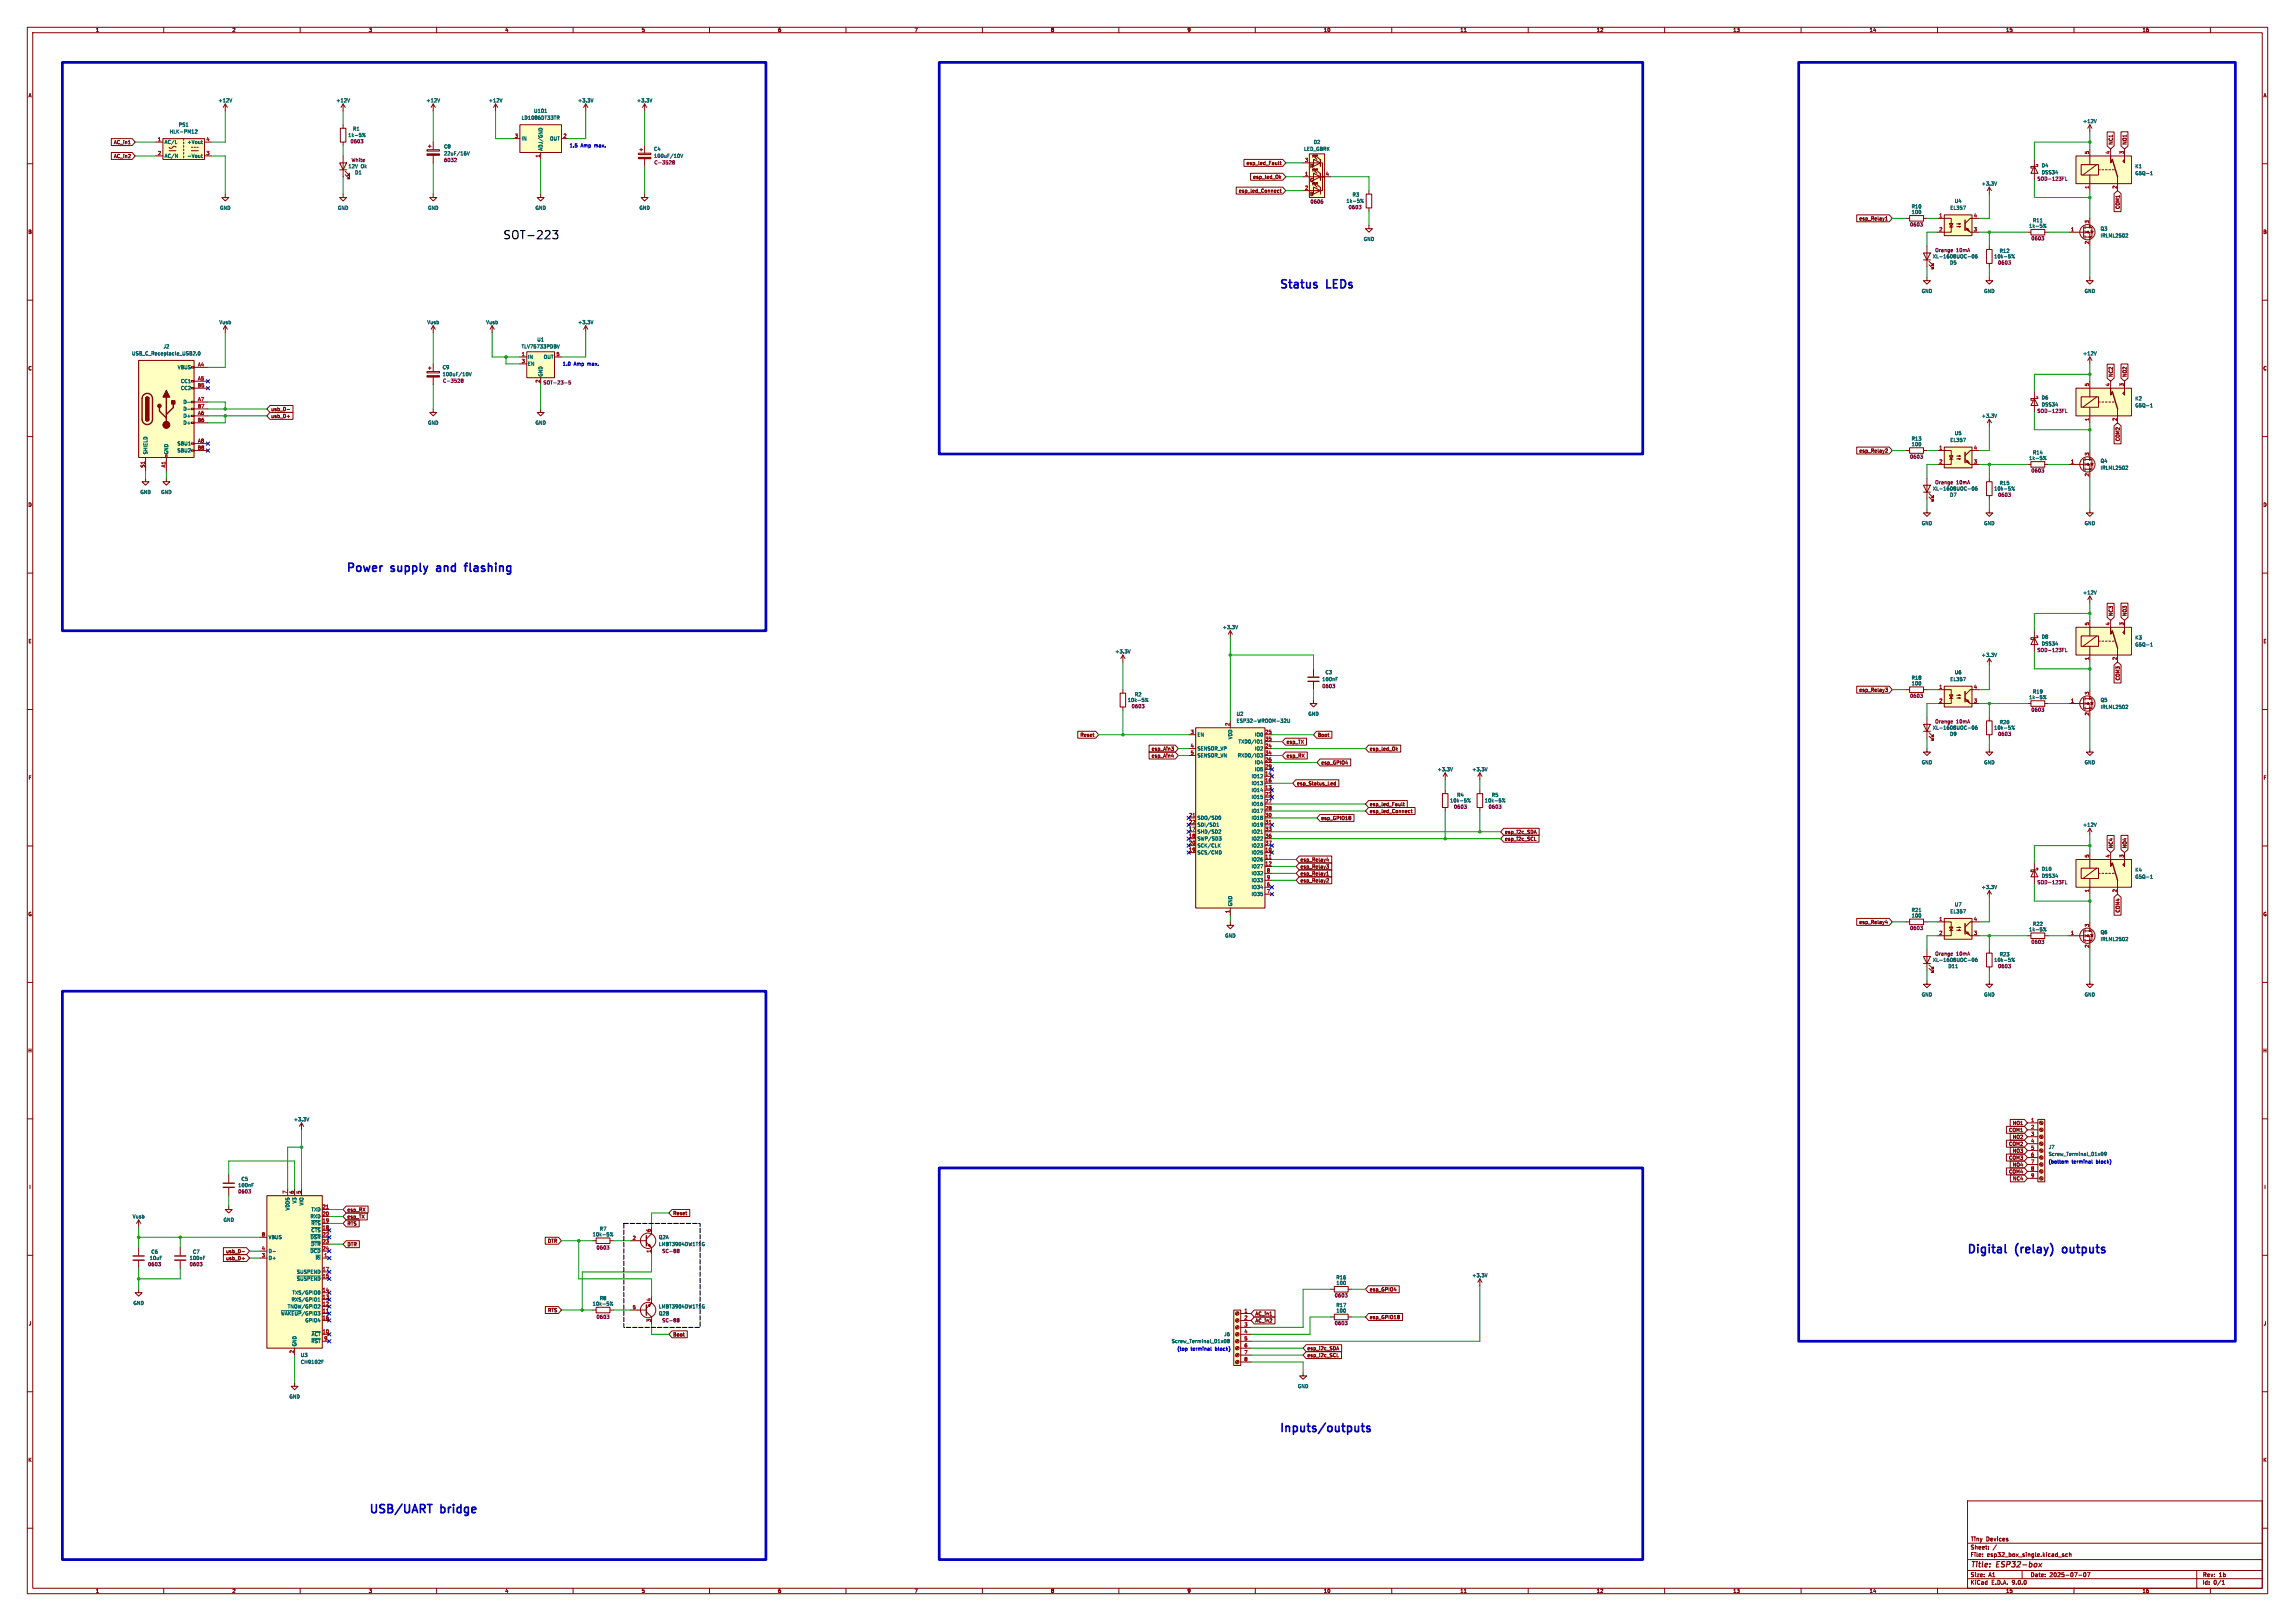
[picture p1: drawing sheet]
<svg xmlns="http://www.w3.org/2000/svg" width="841mm" height="594mm" viewBox="0 0 841 594" stroke-linecap="round" stroke-linejoin="round" font-family="sans-serif">
<defs><g id="words">
<text font-size="4.2" x="184.1" y="87.9">SOT-223</text>
<g font-size="4.2" fill="#0000c2">
<text x="468.5" y="106.5">Status</text>
<text x="486.1" y="106.5">LEDs</text>
<text x="126.5" y="210.4">Power</text>
<text x="143.3" y="210.4">supply</text>
<text x="161.2" y="210.4">and</text>
<text x="172.8" y="210.4">flashing</text>
<text x="720.5" y="460.1">Digital</text>
<text x="738.5" y="460.1">(relay)</text>
<text x="757" y="460.1">outputs</text>
<text x="468.5" y="525.6">Inputs/outputs</text>
<text x="134.9" y="555.4">USB/UART</text>
<text x="161.5" y="555.4">bridge</text>
</g>
<g font-size="2.8" fill="#840000">
<text x="722" y="574.9">Title:</text>
<text x="731.7" y="574.9">ESP32-box</text>
</g>
<g font-size="2.1" fill="#840000">
<text x="722" y="568">Sheet:</text>
<text x="722" y="565.2">Tiny</text>
<text x="728.1" y="565.2">Devices</text>
<text x="722" y="570.7">File:</text>
<text x="728.1" y="570.7">esp32_box_single.kicad_sch</text>
<text x="722" y="580.9">KiCad</text>
<text x="722" y="578.1">Size:</text>
<text x="728.7" y="578.1">A1</text>
<text x="729.7" y="580.9">E.D.A.</text>
<text x="737.3" y="580.9">9.0.0</text>
<text x="744" y="578.1">Date:</text>
<text x="751" y="578.1">2025-07-07</text>
<text x="807" y="578.3">Rev:</text>
<text x="807" y="580.9">Id:</text>
<text x="811.1" y="580.9">0/1</text>
<text x="813.4" y="578.3">1b</text>
</g>
<g font-size="1.8" fill="#840000">
<text x="35" y="11.9">1</text>
<text x="85" y="11.9">2</text>
<text x="135" y="11.9">3</text>
<text x="185" y="11.9">4</text>
<text x="235" y="11.9">5</text>
<text x="285" y="11.9">6</text>
<text x="335" y="11.9">7</text>
<text x="385" y="11.9">8</text>
<text x="435" y="11.9">9</text>
<text x="485" y="11.9">10</text>
<text x="535" y="11.9">11</text>
<text x="585" y="11.9">12</text>
<text x="635" y="11.9">13</text>
<text x="685" y="11.9">14</text>
<text x="735" y="11.9">15</text>
<text x="785" y="11.9">16</text>
<text x="10.3" y="35.9">A</text>
<text x="829.3" y="35.9">A</text>
<text x="41.6" y="53">AC_in1</text>
<text x="774.4" y="53.2" transform="rotate(-90 774.4 53.2)">NC1</text>
<text x="779.5" y="53.2" transform="rotate(-90 779.5 53.2)">NO1</text>
<text x="41.6" y="58.1">AC_in2</text>
<text x="456.7" y="60.6">esp_led_Fault</text>
<text x="459.1" y="65.7">esp_led_Ok</text>
<text x="480" y="61.8">R</text>
<text x="453.8" y="70.8">esp_led_Connect</text>
<text x="480" y="66.9">G</text>
<text x="480" y="72">B</text>
<text x="776.9" y="76.7" transform="rotate(-90 776.9 76.7)">COM1</text>
<text x="681.2" y="81">esp_Relay1</text>
<text x="10.3" y="85.9">B</text>
<text x="829.2" y="85.9">B</text>
<text x="10.3" y="135.9">C</text>
<text x="829.2" y="135.9">C</text>
<text x="774.4" y="138.3" transform="rotate(-90 774.4 138.3)">NC2</text>
<text x="779.5" y="138.3" transform="rotate(-90 779.5 138.3)">NO2</text>
<text x="99.2" y="150.8">usb_D-</text>
<text x="99.2" y="153.4">usb_D+</text>
<text x="776.9" y="161.8" transform="rotate(-90 776.9 161.8)">COM2</text>
<text x="681.2" y="166.1">esp_Relay2</text>
<text x="10.3" y="185.9">D</text>
<text x="829.2" y="185.9">D</text>
<text x="774.4" y="225.9" transform="rotate(-90 774.4 225.9)">NC3</text>
<text x="779.5" y="225.9" transform="rotate(-90 779.5 225.9)">NO3</text>
<text x="10.3" y="235.9">E</text>
<text x="829.3" y="235.9">E</text>
<text x="776.9" y="249.5" transform="rotate(-90 776.9 249.5)">COM3</text>
<text x="681.2" y="253.7">esp_Relay3</text>
<text x="395.8" y="270.2">Reset</text>
<text x="421.9" y="275.3">esp_Ain3</text>
<text x="471.3" y="272.7">esp_TX</text>
<text x="482.8" y="270.2">Boot</text>
<text x="501.8" y="275.3">esp_led_Ok</text>
<text x="421.9" y="277.8">esp_Ain4</text>
<text x="471.3" y="277.8">esp_RX</text>
<text x="484" y="280.4">esp_GPIO4</text>
<text x="10.3" y="285.9">F</text>
<text x="475.1" y="288">esp_Status_Led</text>
<text x="829.3" y="285.9">F</text>
<text x="501.8" y="295.6">esp_led_Fault</text>
<text x="501.8" y="298.1">esp_led_Connect</text>
<text x="484" y="300.7">esp_GPIO18</text>
<text x="551.3" y="305.8">esp_i2c_SDA</text>
<text x="551.3" y="308.3">esp_i2c_SCL</text>
<text x="774.4" y="311" transform="rotate(-90 774.4 311)">NC4</text>
<text x="779.5" y="311" transform="rotate(-90 779.5 311)">NO4</text>
<text x="476.4" y="315.9">esp_Relay4</text>
<text x="476.4" y="318.5">esp_Relay3</text>
<text x="476.4" y="321">esp_Relay1</text>
<text x="476.4" y="323.5">esp_Relay2</text>
<text x="10.3" y="335.9">G</text>
<text x="776.9" y="334.6" transform="rotate(-90 776.9 334.6)">COM4</text>
<text x="829.2" y="335.9">G</text>
<text x="681.2" y="338.8">esp_Relay4</text>
<text x="10.2" y="385.9">H</text>
<text x="829.2" y="385.9">H</text>
<text x="737.4" y="412.4">NO1</text>
<text x="736.1" y="415">COM1</text>
<text x="737.4" y="417.5">NO2</text>
<text x="736.1" y="425.1">COM3</text>
<text x="736.1" y="420.1">COM2</text>
<text x="737.4" y="422.6">NO3</text>
<text x="736.1" y="430.2">COM4</text>
<text x="737.4" y="427.7">NO4</text>
<text x="10.6" y="435.9">I</text>
<text x="737.5" y="432.8">NC4</text>
<text x="829.6" y="435.9">I</text>
<text x="127.2" y="446.7">esp_TX</text>
<text x="127.2" y="444.2">esp_RX</text>
<text x="127.2" y="449.3">RTS</text>
<text x="246.5" y="445.5">Reset</text>
<text x="200.6" y="455.6">DTR</text>
<text x="82.7" y="462">usb_D+</text>
<text x="82.7" y="459.4">usb_D-</text>
<text x="127.2" y="456.9">DTR</text>
<text x="501.8" y="473.4">esp_GPIO4</text>
<text x="10.4" y="485.9">J</text>
<text x="200.7" y="481">RTS</text>
<text x="459.9" y="482.3">AC_in1</text>
<text x="459.9" y="484.8">AC_in2</text>
<text x="501.8" y="483.6">esp_GPIO18</text>
<text x="829.4" y="485.9">J</text>
<text x="246.5" y="489.9">Boot</text>
<text x="478.9" y="495">esp_i2c_SDA</text>
<text x="478.9" y="497.5">esp_i2c_SCL</text>
<text x="10.3" y="535.9">K</text>
<text x="829.2" y="535.9">K</text>
<text x="35" y="583.9">1</text>
<text x="85" y="583.9">2</text>
<text x="135" y="583.9">3</text>
<text x="185" y="583.9">4</text>
<text x="235" y="583.9">5</text>
<text x="285" y="583.9">6</text>
<text x="335" y="583.9">7</text>
<text x="385" y="583.9">8</text>
<text x="435" y="583.9">9</text>
<text x="485" y="583.9">10</text>
<text x="535" y="583.9">11</text>
<text x="585" y="583.9">12</text>
<text x="635" y="583.9">13</text>
<text x="685" y="583.9">14</text>
<text x="735" y="583.9">15</text>
<text x="785" y="583.9">16</text>
</g>
<g font-size="1.8" fill="#006464">
<text x="79.9" y="37.7">+12V</text>
<text x="123.1" y="37.7">+12V</text>
<text x="156.1" y="37.7">+12V</text>
<text x="179" y="37.7">+12V</text>
<text x="195.5" y="41.5">U101</text>
<text x="211.7" y="37.7">+3.3V</text>
<text x="233.3" y="37.7">+3.3V</text>
<text x="65.4" y="46.6">PS1</text>
<text x="191" y="44">LD1086DT33TR</text>
<text x="763.2" y="45.3">+12V</text>
<text x="60.2" y="52.9">AC/L</text>
<text x="62" y="49.1">HLK-PM12</text>
<text x="68.5" y="52.9">+Vout</text>
<text x="127.5" y="50.4">1k-5%</text>
<text x="129.2" y="48.1">R1</text>
<text x="191" y="51.7">IN</text>
<text x="201.4" y="51.7">OUT</text>
<text x="481.3" y="52.9">D2</text>
<text x="60.2" y="58">AC/N</text>
<text x="68.5" y="58">-Vout</text>
<text x="162.6" y="54.6">C8</text>
<text x="162.6" y="57.1">22uF/16V</text>
<text x="199" y="55.4" transform="rotate(-90 199 55.4)">ADJ/GND</text>
<text x="239.5" y="55.5">C4</text>
<text x="239.5" y="58">100uF/10V</text>
<text x="477.8" y="55.5">LED_GBRK</text>
<text x="127.5" y="61.8">12V</text>
<text x="130" y="64.1">D1</text>
<text x="132.2" y="61.8">Ok</text>
<text x="748" y="61.5">D4</text>
<text x="748" y="64">DSS34</text>
<text x="782.3" y="61.8">K1</text>
<text x="782.3" y="64.4">G5Q-1</text>
<text x="726" y="68.2">+3.3V</text>
<text x="80.5" y="77.1">GND</text>
<text x="123.7" y="77.1">GND</text>
<text x="156.7" y="77.1">GND</text>
<text x="196.1" y="77.1">GND</text>
<text x="234.2" y="77.1">GND</text>
<text x="493.2" y="74.5">1k-5%</text>
<text x="495.5" y="72.2">R3</text>
<text x="700.4" y="76.6">R10</text>
<text x="714.5" y="77.1">EL357</text>
<text x="716.2" y="74.5">U4</text>
<text x="700.4" y="78.6">100</text>
<text x="743.4" y="83.7">1k-5%</text>
<text x="744.8" y="81.6">R11</text>
<text x="499.6" y="88.5">GND</text>
<text x="769.6" y="84.7">Q3</text>
<text x="769.6" y="87.2">IRLML2502</text>
<text x="708.1" y="94.8">XL-1608UOC-06</text>
<text x="730.6" y="94.8">10k-5%</text>
<text x="732.6" y="92.8">R12</text>
<text x="714.4" y="97.1">D5</text>
<text x="704.1" y="107.5">GND</text>
<text x="726.9" y="107.5">GND</text>
<text x="763.8" y="107.5">GND</text>
<text x="80.2" y="119">Vusb</text>
<text x="156.4" y="119">Vusb</text>
<text x="178" y="119">Vusb</text>
<text x="211.7" y="119">+3.3V</text>
<text x="196.7" y="125.3">U1</text>
<text x="48.2" y="130.4">USB_C_Receptacle_USB2.0</text>
<text x="59.8" y="127.9">J2</text>
<text x="191" y="127.9">TLV75733PDBV</text>
<text x="193.3" y="131.7">IN</text>
<text x="199.1" y="131.7">OUT</text>
<text x="763.2" y="130.4">+12V</text>
<text x="65" y="135.5">VBUS</text>
<text x="162.1" y="135.5">C9</text>
<text x="193.3" y="134.2">EN</text>
<text x="66.2" y="140.6">CC1</text>
<text x="66.2" y="143.1">CC2</text>
<text x="162.1" y="138">100uF/10V</text>
<text x="199" y="138.2" transform="rotate(-90 199 138.2)">GND</text>
<text x="67.1" y="148.2">D-</text>
<text x="748" y="146.6">D6</text>
<text x="748" y="149.1">DSS34</text>
<text x="782.3" y="146.9">K2</text>
<text x="782.3" y="149.5">G5Q-1</text>
<text x="67.1" y="150.7">D-</text>
<text x="67.1" y="153.3">D+</text>
<text x="67.1" y="155.8">D+</text>
<text x="156.7" y="155.8">GND</text>
<text x="196.1" y="155.8">GND</text>
<text x="726" y="153.3">+3.3V</text>
<text x="700.4" y="161.6">R13</text>
<text x="716.2" y="159.6">U5</text>
<text x="54.2" y="166.6" transform="rotate(-90 54.2 166.6)">SHIELD</text>
<text x="61.8" y="166.6" transform="rotate(-90 61.8 166.6)">GND</text>
<text x="64.9" y="163.4">SBU1</text>
<text x="64.9" y="166">SBU2</text>
<text x="700.4" y="163.7">100</text>
<text x="714.5" y="162.2">EL357</text>
<text x="744.8" y="166.7">R14</text>
<text x="743.4" y="168.8">1k-5%</text>
<text x="769.6" y="169.8">Q4</text>
<text x="769.6" y="172.3">IRLML2502</text>
<text x="708.1" y="179.9">XL-1608UOC-06</text>
<text x="730.6" y="179.9">10k-5%</text>
<text x="732.6" y="177.9">R15</text>
<text x="51.3" y="181.2">GND</text>
<text x="58.9" y="181.2">GND</text>
<text x="714.4" y="182.2">D7</text>
<text x="704.1" y="192.6">GND</text>
<text x="726.9" y="192.6">GND</text>
<text x="763.8" y="192.6">GND</text>
<text x="763.2" y="218">+12V</text>
<text x="447.9" y="230.7">+3.3V</text>
<text x="408.5" y="239.6">+3.3V</text>
<text x="748" y="234.2">D8</text>
<text x="748" y="236.8">DSS34</text>
<text x="782.3" y="234.5">K3</text>
<text x="782.3" y="237.1">G5Q-1</text>
<text x="726" y="240.9">+3.3V</text>
<text x="484.4" y="249.8">100nF</text>
<text x="485.6" y="247.2">C3</text>
<text x="700.4" y="249.3">R18</text>
<text x="700.4" y="251.3">100</text>
<text x="714.5" y="249.8">EL357</text>
<text x="716.2" y="247.2">U6</text>
<text x="413.1" y="257.4">10k-5%</text>
<text x="415.7" y="255.4">R2</text>
<text x="743.4" y="256.4">1k-5%</text>
<text x="744.8" y="254.4">R19</text>
<text x="769.6" y="257.4">Q5</text>
<text x="453" y="262.5">U2</text>
<text x="479.3" y="262.5">GND</text>
<text x="769.6" y="259.9">IRLML2502</text>
<text x="453" y="265">ESP32-WROOM-32U</text>
<text x="708.1" y="267.6">XL-1608UOC-06</text>
<text x="714.4" y="269.8">D9</text>
<text x="730.6" y="267.6">10k-5%</text>
<text x="732.6" y="265.5">R20</text>
<text x="438.7" y="270.1">EN</text>
<text x="438.7" y="275.2">SENSOR_VP</text>
<text x="451.7" y="271" transform="rotate(-90 451.7 271)">VDD</text>
<text x="453.7" y="272.6">TXD0/IO1</text>
<text x="459.7" y="270.1">IO0</text>
<text x="459.7" y="275.2">IO2</text>
<text x="438.7" y="277.7">SENSOR_VN</text>
<text x="453.4" y="277.7">RXD0/IO3</text>
<text x="459.7" y="280.3">IO4</text>
<text x="704.1" y="280.3">GND</text>
<text x="726.9" y="280.3">GND</text>
<text x="763.8" y="280.3">GND</text>
<text x="458.5" y="285.3">IO12</text>
<text x="458.5" y="287.9">IO13</text>
<text x="459.7" y="282.8">IO5</text>
<text x="526.6" y="282.8">+3.3V</text>
<text x="539.3" y="282.8">+3.3V</text>
<text x="458.5" y="290.4">IO14</text>
<text x="458.5" y="293">IO15</text>
<text x="533.8" y="292.2">R4</text>
<text x="546.5" y="292.2">R5</text>
<text x="458.5" y="295.5">IO16</text>
<text x="458.5" y="298">IO17</text>
<text x="531.2" y="294.2">10k-5%</text>
<text x="543.9" y="294.2">10k-5%</text>
<text x="438.7" y="300.6">SDO/SD0</text>
<text x="438.7" y="303.1">SDI/SD1</text>
<text x="438.7" y="305.7">SHD/SD2</text>
<text x="458.5" y="300.6">IO18</text>
<text x="458.5" y="303.1">IO19</text>
<text x="458.5" y="305.7">IO21</text>
<text x="763.2" y="303.1">+12V</text>
<text x="438.7" y="308.2">SWP/SD3</text>
<text x="438.7" y="310.7">SCK/CLK</text>
<text x="458.5" y="308.2">IO22</text>
<text x="458.5" y="310.7">IO23</text>
<text x="438.7" y="313.3">SCS/CMD</text>
<text x="458.5" y="313.3">IO25</text>
<text x="458.5" y="315.8">IO26</text>
<text x="458.5" y="318.4">IO27</text>
<text x="458.5" y="320.9">IO32</text>
<text x="458.5" y="323.4">IO33</text>
<text x="748" y="319.3">D10</text>
<text x="748" y="321.9">DSS34</text>
<text x="782.3" y="319.6">K4</text>
<text x="782.3" y="322.2">G5Q-1</text>
<text x="458.5" y="326">IO34</text>
<text x="458.5" y="328.5">IO35</text>
<text x="726" y="326">+3.3V</text>
<text x="451.7" y="332.2" transform="rotate(-90 451.7 332.2)">GND</text>
<text x="700.4" y="334.4">R21</text>
<text x="714.5" y="334.9">EL357</text>
<text x="716.2" y="332.3">U7</text>
<text x="700.4" y="336.4">100</text>
<text x="743.4" y="341.5">1k-5%</text>
<text x="744.8" y="339.4">R22</text>
<text x="448.8" y="343.8">GND</text>
<text x="769.6" y="342.5">Q6</text>
<text x="769.6" y="345">IRLML2502</text>
<text x="708.1" y="352.7">XL-1608UOC-06</text>
<text x="730.6" y="352.7">10k-5%</text>
<text x="732.6" y="350.6">R23</text>
<text x="713.8" y="354.9">D11</text>
<text x="704.1" y="365.4">GND</text>
<text x="726.9" y="365.4">GND</text>
<text x="763.8" y="365.4">GND</text>
<text x="107.5" y="411.1">+3.3V</text>
<text x="750.6" y="421.2">J7</text>
<text x="750.6" y="423.8">Screw_Terminal_01x09</text>
<text x="87.1" y="435.2">100nF</text>
<text x="88.3" y="432.9">C5</text>
<text x="106.3" y="443.7" transform="rotate(-90 106.3 443.7)">VDD5</text>
<text x="108.8" y="441.2" transform="rotate(-90 108.8 441.2)">V3</text>
<text x="111.4" y="441.9" transform="rotate(-90 111.4 441.9)">VIO</text>
<text x="48.5" y="446.6">Vusb</text>
<text x="81.8" y="447.9">GND</text>
<text x="113.6" y="446.6">RXD</text>
<text x="114" y="444.1">TXD</text>
<text x="114" y="449.2">~{RTS}</text>
<text x="98.3" y="454.3">VBUS</text>
<text x="113.6" y="454.3">~{DSR}</text>
<text x="114" y="451.7">~{CTS}</text>
<text x="217" y="453.2">10k-5%</text>
<text x="219.6" y="451.2">R7</text>
<text x="241.3" y="454.3">Q2A</text>
<text x="54.7" y="461.9">10uF</text>
<text x="55.3" y="459.6">C6</text>
<text x="69.4" y="461.9">100nF</text>
<text x="70.5" y="459.6">C7</text>
<text x="98.3" y="459.3">D-</text>
<text x="98.3" y="461.9">D+</text>
<text x="113.6" y="459.3">~{DCD}</text>
<text x="113.9" y="456.8">~{DTR}</text>
<text x="115.5" y="461.9">~{RI}</text>
<text x="241.3" y="456.8">LMBT3904DW1T1G</text>
<text x="108.6" y="467">SUSPEND</text>
<text x="108.6" y="469.5">~{SUSPEND}</text>
<text x="489.5" y="469">R16</text>
<text x="489.6" y="471">100</text>
<text x="539.3" y="468.2">+3.3V</text>
<text x="48.8" y="478.4">GND</text>
<text x="105.3" y="479.7">TNOW/GPIO2</text>
<text x="106.7" y="477.1">RXS/GPIO1</text>
<text x="107" y="474.6">TXS/GPIO0</text>
<text x="217" y="478.6">10k-5%</text>
<text x="219.6" y="476.6">R8</text>
<text x="241.3" y="479.7">LMBT3904DW1T1G</text>
<text x="489.5" y="479.1">R17</text>
<text x="102.8" y="482.2">~{WAKEUP}/GPIO3</text>
<text x="111.7" y="484.7">GPIO4</text>
<text x="241.3" y="482.2">Q2B</text>
<text x="489.6" y="481.2">100</text>
<text x="114.1" y="489.8">~{ACT}</text>
<text x="448.5" y="489.8">J6</text>
<text x="108.8" y="493.5" transform="rotate(-90 108.8 493.5)">GND</text>
<text x="110.1" y="497.4">U3</text>
<text x="114" y="492.4">~{RST}</text>
<text x="429.2" y="492.4">Screw_Terminal_01x08</text>
<text x="110.1" y="500">CH9102F</text>
<text x="475.5" y="508.9">GND</text>
<text x="105.9" y="512.7">GND</text>
</g>
<g font-size="1.8" fill="#a90000">
<text x="57.7" y="51.8">1</text>
<text x="75.5" y="51.8">4</text>
<text x="188.5" y="50.5">3</text>
<text x="206.3" y="50.5">2</text>
<text x="57.7" y="56.9">2</text>
<text x="75.5" y="56.9">3</text>
<text x="197.9" y="57.9" transform="rotate(-90 197.9 57.9)">1</text>
<text x="478.1" y="59.4">3</text>
<text x="765.6" y="56.6" transform="rotate(-90 765.6 56.6)">5</text>
<text x="773.2" y="56.6" transform="rotate(-90 773.2 56.6)">4</text>
<text x="778.3" y="56.6" transform="rotate(-90 778.3 56.6)">3</text>
<text x="478.1" y="64.5">1</text>
<text x="485.7" y="64.5">4</text>
<text x="478.1" y="69.6">2</text>
<text x="765.6" y="69.3" transform="rotate(-90 765.6 69.3)">1</text>
<text x="775.7" y="69.3" transform="rotate(-90 775.7 69.3)">2</text>
<text x="710.5" y="79.8">1</text>
<text x="723.2" y="79.8">4</text>
<text x="765.6" y="82" transform="rotate(-90 765.6 82)">3</text>
<text x="710.5" y="84.8">2</text>
<text x="723.2" y="84.8">3</text>
<text x="758.8" y="84.8">1</text>
<text x="765.6" y="89.6" transform="rotate(-90 765.6 89.6)">2</text>
<text x="191.1" y="130.6">1</text>
<text x="203.8" y="130.6">5</text>
<text x="72.4" y="134.4">A4</text>
<text x="191.1" y="133.1">3</text>
<text x="72.3" y="142">B5</text>
<text x="72.4" y="139.4">A5</text>
<text x="197.9" y="140.4" transform="rotate(-90 197.9 140.4)">2</text>
<text x="765.6" y="141.7" transform="rotate(-90 765.6 141.7)">5</text>
<text x="773.2" y="141.7" transform="rotate(-90 773.2 141.7)">4</text>
<text x="778.3" y="141.7" transform="rotate(-90 778.3 141.7)">3</text>
<text x="72.3" y="149.6">B7</text>
<text x="72.4" y="147.1">A7</text>
<text x="72.3" y="154.7">B6</text>
<text x="72.4" y="152.1">A6</text>
<text x="765.6" y="154.4" transform="rotate(-90 765.6 154.4)">1</text>
<text x="775.7" y="154.4" transform="rotate(-90 775.7 154.4)">2</text>
<text x="72.3" y="164.8">B8</text>
<text x="72.4" y="162.3">A8</text>
<text x="710.5" y="164.8">1</text>
<text x="723.2" y="164.8">4</text>
<text x="765.6" y="167.1" transform="rotate(-90 765.6 167.1)">3</text>
<text x="53.1" y="171.5" transform="rotate(-90 53.1 171.5)">S1</text>
<text x="60.7" y="171.4" transform="rotate(-90 60.7 171.4)">A1</text>
<text x="710.5" y="169.9">2</text>
<text x="723.2" y="169.9">3</text>
<text x="758.8" y="169.9">1</text>
<text x="765.6" y="174.7" transform="rotate(-90 765.6 174.7)">2</text>
<text x="765.6" y="229.3" transform="rotate(-90 765.6 229.3)">5</text>
<text x="773.2" y="229.3" transform="rotate(-90 773.2 229.3)">4</text>
<text x="778.3" y="229.3" transform="rotate(-90 778.3 229.3)">3</text>
<text x="765.6" y="242" transform="rotate(-90 765.6 242)">1</text>
<text x="775.7" y="242" transform="rotate(-90 775.7 242)">2</text>
<text x="710.5" y="252.5">1</text>
<text x="710.5" y="257.6">2</text>
<text x="723.2" y="252.5">4</text>
<text x="723.2" y="257.6">3</text>
<text x="758.8" y="257.6">1</text>
<text x="765.6" y="254.7" transform="rotate(-90 765.6 254.7)">3</text>
<text x="765.6" y="262.3" transform="rotate(-90 765.6 262.3)">2</text>
<text x="436.2" y="269">3</text>
<text x="450.6" y="266.1" transform="rotate(-90 450.6 266.1)">2</text>
<text x="463.5" y="269">25</text>
<text x="436.2" y="274.1">4</text>
<text x="463.5" y="271.5">35</text>
<text x="463.5" y="274.1">24</text>
<text x="436.2" y="276.6">5</text>
<text x="463.5" y="276.6">34</text>
<text x="463.5" y="279.1">26</text>
<text x="463.5" y="281.7">29</text>
<text x="463.5" y="284.2">14</text>
<text x="463.5" y="286.8">16</text>
<text x="463.5" y="289.3">13</text>
<text x="463.5" y="291.8">23</text>
<text x="435.6" y="299.5">21</text>
<text x="463.5" y="294.4">27</text>
<text x="463.5" y="296.9">28</text>
<text x="463.5" y="299.5">30</text>
<text x="435.6" y="302">22</text>
<text x="435.6" y="304.5">17</text>
<text x="463.5" y="302">31</text>
<text x="463.5" y="304.5">33</text>
<text x="435.6" y="307.1">18</text>
<text x="435.6" y="309.6">20</text>
<text x="463.5" y="307.1">36</text>
<text x="463.5" y="309.6">37</text>
<text x="435.6" y="312.2">19</text>
<text x="463.5" y="312.2">10</text>
<text x="463.5" y="314.7">11</text>
<text x="463.5" y="317.2">12</text>
<text x="765.6" y="314.4" transform="rotate(-90 765.6 314.4)">5</text>
<text x="773.2" y="314.4" transform="rotate(-90 773.2 314.4)">4</text>
<text x="778.3" y="314.4" transform="rotate(-90 778.3 314.4)">3</text>
<text x="464.1" y="319.8">8</text>
<text x="464.1" y="322.3">9</text>
<text x="464.1" y="324.9">6</text>
<text x="464.1" y="327.4">7</text>
<text x="765.6" y="327.1" transform="rotate(-90 765.6 327.1)">1</text>
<text x="775.7" y="327.1" transform="rotate(-90 775.7 327.1)">2</text>
<text x="450.6" y="334.7" transform="rotate(-90 450.6 334.7)">1</text>
<text x="710.5" y="337.6">1</text>
<text x="723.2" y="337.6">4</text>
<text x="765.6" y="339.8" transform="rotate(-90 765.6 339.8)">3</text>
<text x="710.5" y="342.6">2</text>
<text x="723.2" y="342.6">3</text>
<text x="758.8" y="342.6">1</text>
<text x="765.6" y="347.4" transform="rotate(-90 765.6 347.4)">2</text>
<text x="744.1" y="411.2">1</text>
<text x="744.1" y="413.8">2</text>
<text x="744.1" y="416.3">3</text>
<text x="744.1" y="418.8">4</text>
<text x="744.1" y="421.4">5</text>
<text x="744.1" y="423.9">6</text>
<text x="744.1" y="426.5">7</text>
<text x="744.1" y="429">8</text>
<text x="744.1" y="431.5">9</text>
<text x="105.2" y="437.6" transform="rotate(-90 105.2 437.6)">7</text>
<text x="107.7" y="437.6" transform="rotate(-90 107.7 437.6)">6</text>
<text x="110.2" y="437.6" transform="rotate(-90 110.2 437.6)">5</text>
<text x="118.1" y="443">21</text>
<text x="118.1" y="445.5">20</text>
<text x="118.1" y="448.1">19</text>
<text x="95.8" y="453.1">8</text>
<text x="118.1" y="450.6">18</text>
<text x="118.1" y="453.1">22</text>
<text x="118.1" y="455.7">23</text>
<text x="231.7" y="454.4">2</text>
<text x="238.5" y="451.6" transform="rotate(-90 238.5 451.6)">6</text>
<text x="95.8" y="458.2">4</text>
<text x="95.8" y="460.8">3</text>
<text x="118.1" y="458.2">24</text>
<text x="118.7" y="460.8">1</text>
<text x="238.5" y="459.2" transform="rotate(-90 238.5 459.2)">1</text>
<text x="118.1" y="465.8">17</text>
<text x="118.1" y="468.4">15</text>
<text x="118.1" y="473.5">14</text>
<text x="118.1" y="476">13</text>
<text x="118.1" y="478.5">12</text>
<text x="231.7" y="479.8">5</text>
<text x="238.5" y="477" transform="rotate(-90 238.5 477)">4</text>
<text x="118.1" y="481.1">11</text>
<text x="118.1" y="483.6">16</text>
<text x="238.5" y="484.6" transform="rotate(-90 238.5 484.6)">3</text>
<text x="455.9" y="481.1">1</text>
<text x="455.9" y="483.6">2</text>
<text x="118.1" y="488.7">10</text>
<text x="118.7" y="491.2">9</text>
<text x="455.9" y="486.2">3</text>
<text x="455.9" y="488.7">4</text>
<text x="455.9" y="491.2">5</text>
<text x="107.7" y="496" transform="rotate(-90 107.7 496)">2</text>
<text x="455.9" y="493.8">6</text>
<text x="455.9" y="496.3">7</text>
<text x="455.9" y="498.9">8</text>
</g>
<g font-size="1.8" fill="#840084">
<text x="128.3" y="52.7">0603</text>
<text x="128.7" y="59.5">White</text>
<text x="162.6" y="59.5">6032</text>
<text x="239.6" y="60.4">C-3528</text>
<text x="746.4" y="66.4">SOD-123FL</text>
<text x="480.1" y="74.8">0606</text>
<text x="494" y="76.8">0603</text>
<text x="699.8" y="83.2">0603</text>
<text x="744.2" y="88.2">0603</text>
<text x="709" y="92.6">Orange</text>
<text x="716.8" y="92.6">10mA</text>
<text x="732" y="97.1">0603</text>
<text x="162.2" y="140.4">C-3528</text>
<text x="199" y="141.1">SOT-23-5</text>
<text x="746.4" y="151.5">SOD-123FL</text>
<text x="699.8" y="168.2">0603</text>
<text x="744.2" y="173.3">0603</text>
<text x="709" y="177.6">Orange</text>
<text x="716.8" y="177.6">10mA</text>
<text x="732" y="182.2">0603</text>
<text x="746.4" y="239.1">SOD-123FL</text>
<text x="484.4" y="252.3">0603</text>
<text x="699.8" y="255.9">0603</text>
<text x="414.5" y="259.7">0603</text>
<text x="744.2" y="261">0603</text>
<text x="709" y="265.3">Orange</text>
<text x="716.8" y="265.3">10mA</text>
<text x="732" y="269.8">0603</text>
<text x="532.7" y="296.5">0603</text>
<text x="545.4" y="296.5">0603</text>
<text x="746.4" y="324.2">SOD-123FL</text>
<text x="699.8" y="341">0603</text>
<text x="744.2" y="346">0603</text>
<text x="709" y="350.4">Orange</text>
<text x="716.8" y="350.4">10mA</text>
<text x="732" y="354.9">0603</text>
<text x="87.1" y="437.5">0603</text>
<text x="218.5" y="458.1">0603</text>
<text x="242.5" y="459.3">SC-88</text>
<text x="54.1" y="464.2">0603</text>
<text x="69.4" y="464.2">0603</text>
<text x="489" y="475.6">0603</text>
<text x="218.5" y="483.5">0603</text>
<text x="242.5" y="484.7">SC-88</text>
<text x="489" y="485.7">0603</text>
</g>
<g font-size="1.8" fill="#0000c2">
<text x="208.5" y="54.4">1.5</text>
<text x="213" y="54.4">Amp</text>
<text x="218.4" y="54.4">max.</text>
<text x="205.9" y="134.4">1.0</text>
<text x="210.4" y="134.4">Amp</text>
<text x="215.8" y="134.4">max.</text>
<text x="750.4" y="426.7">(bottom</text>
<text x="759.3" y="426.7">terminal</text>
<text x="768.7" y="426.7">block)</text>
<text x="431.1" y="495.3">(top</text>
<text x="436.5" y="495.3">terminal</text>
<text x="445.8" y="495.3">block)</text>
</g>
</g></defs>
<g fill="none" stroke="#840000" stroke-width=".37">
<path d="M10 10h821v574h-821zM12 12h817v570h-817zM60 10v2M110 10v2M160 10v2M210 10v2M260 10v2M310 10v2M360 10v2M410 10v2M460 10v2M510 10v2"/>
<path d="M536.6 11.6h.7M560 10v2M610 10v2M660 10v2M710 10v2M760 10v2M810 10v2M10 60h2M829 60h2M10 110h2M829 110h2M10 160h2"/>
<path d="M829 160h2M758.2 170.2h5.3M763.5 168.3v3.8M764 168.4h2.6v3.6h-2.6M764 170.2h1.8v5.1M764 167.9v1M764 169.7v1M764 171.4v1.1M765.8 165.1v3.3M766.1 169.7l1 .2M766.6 169.8l.4 .6h-.8zM10 210h2"/>
<path d="M829 210h2M10 260h2M829 260h2M10 310h2M829 310h2M10 360h2M829 360h2M10 410h2M829 410h2M10 460h2M829 460h2M10 510h2"/>
<path d="M829 510h2M10 560h2M721 550h108v32h-108zM829 560h2M721 578.5h108M721 575.5h108M721 571.5h108M721 565.5h108M726.5 570.2h.1M726.5 570.2v.1M726.5 569.5v.1M728.7 567.5v.2"/>
<path d="M728.7 566.8v.1M731.6 566.1l-1.3 1.9M741 575.5v3M754.3 570.5h1.2M755.7 569.7l.7 .4-.2 .3-.5-.1M755.7 569.6v.1M756.3 569.5l-.6 .1M757.7 569.5l-.5-.1-.2 .3 .1 .6h.6M758.3 569.5h.6l.1 .9M758.3 568.9v1.5M761.7 577.2h1.2M763.7 576.4l.2-.1a.73 .73 0 0 1 .5 .8 .73 .73 0 0 1-.7 .6l-.2-.5z"/>
<path d="M764.9 576.3h1l-.7 1.5M805 575.5v6.5M814.3 579.5l.4-.4v1.5M60 582v2M110 582v2M160 582v2M210 582v2M260 582v2M310 582v2M360 582v2M410 582v2M460 582v2"/>
<path d="M510 582v2M536.6 583.6h.7M560 582v2M610 582v2M660 582v2M710 582v2M760 582v2M810 582v2M814.3 580.6h.9"/>
<circle cx="764.9" cy="170.2" r="2.79"/>
</g>
<path d="M747.2 572.9l.9 1.3M748.2 572.9l-1.2 1.3" fill="none" stroke="#840000" stroke-width=".4"/>
<g fill="#840000" stroke="#840000" stroke-width=".37">
<path d="M764.3 170.2l1-.4v.8z"/>
<circle cx="765.8" cy="168.4" r=".25"/>
<circle cx="765.8" cy="172" r=".25"/>
</g>
<path d="M779.2 170.8h.4M779.6 170.8v.1M779.6 170.9v.4l-.7 .7h.8" fill="none" stroke="#006464" stroke-width=".37"/>
<path d="M97.8 438.1h20.3v55.9h-20.3z" fill="#ffffc2"/>
<g fill="none" stroke="#840000" stroke-width=".37">
<path d="M500.6 71.1h2.1v5.1h-2.1zM501.6 69.8v1.3M501.6 76.2v1.3M501.6 82.5v1.3h1.3l-1.3 1.3-1.2-1.3h1.2M765.8 101.6v1.3h1.3l-1.3 1.2-1.3-1.2h1.3M765.8 130.8v2.5M765.8 130.8l-.8 1.3M765.8 130.8l.8 1.3M765.8 186.7v1.3h1.3l-1.3 1.2-1.3-1.2h1.3M765.8 218.4l-.8 1.3M765.8 218.4l.8 1.3M765.8 218.4v2.6"/>
<path d="M450.8 231.1l-.7 1.3M450.8 231.1l.8 1.3M450.8 231.1v2.6M745.5 233.7l1.3 2.5h-2.6zM745.5 231.1v7.7M746.1 233h.7v.7h-2.6v.6h.7M410.5 254h2v5.1h-2zM411.5 240l-.8 1.3M411.5 240l.7 1.3M411.5 240v2.6M411.5 252.7v1.3M411.5 259.1v1.2"/>
<path d="M481.3 256.5v1.3h1.3l-1.3 1.3-1.2-1.3h1.2M110.5 411.5v2.5M110.5 411.5l-.8 1.2M110.5 411.5l.8 1.2M97.8 438.1h20.3v55.9h-20.3zM105.4 435.6v2.5M107.9 435.6v2.5M110.5 435.6v2.5M50.8 447l-.8 1.3M50.8 447l.8 1.3M50.8 447v2.6M50.8 457.2v2.8"/>
<path d="M95.2 453.4h2.6M95.2 458.5h2.6M118.1 453.4h2.5M118.1 458.5h2.5M118.1 443.2h2.5M118.1 445.8h2.5M118.1 448.3h2.5M118.1 450.8h2.5M118.1 455.9h2.5M217.2 454.7h1.2M218.4 453.6h5.1v2.1h-5.1zM223.5 454.7h1.3"/>
<path d="M50.8 472.4v1.3h1.3l-1.3 1.3-1.3-1.3h1.3M50.8 462v2.8M95.2 461h2.6M118.1 461h2.5M118.1 466.1h2.5M118.1 468.6h2.5M118.1 473.7h2.5M118.1 476.2h2.5M118.1 478.8h2.5M107.9 494v2.6M118.1 481.3h2.5M118.1 483.9h2.5"/>
<path d="M118.1 488.9h2.5M118.1 491.5h2.5"/>
</g>
<g fill="none" stroke="#006464" stroke-width=".37">
<path d="M498.8 73v.3M499.6 73l-1 1.2M768.2 128.8l-.4 1.3M768.2 216.5l-.4 1.2M414.2 238.1l-.4 1.2M453.6 229.2l-.5 1.2M420.7 255.8l-1 1.3M113.2 409.5l-.4 1.3M100 458.6h.9M113.8 457.4h3.6M113.9 452.3h3.5M114.1 454.9h3.3"/>
<path d="M114.2 447.3h3.2M114.2 449.8h3.2M224.6 451.7l-1 1.3M108.9 467.6h8.5M116.5 476.8h.8M116.5 475.9l.4-.3v1.2M116.8 473a.68 .68 0 0 1 .5 .7 .68 .68 0 0 1-.5 .6M117 478.1l.2 .5-.7 .8h.8M103.1 480.3h7.3M114.2 490.4h3.2M114.3 487.9h3.1M117.9 499h.5"/>
<path d="M117.9 498.4h.7"/>
<circle cx="499.4" cy="74.1" r=".18"/>
<circle cx="419.9" cy="256" r=".18"/>
<circle cx="420.5" cy="256.9" r=".18"/>
<circle cx="223.8" cy="451.9" r=".18"/>
<circle cx="224.4" cy="452.8" r=".18"/>
</g>
<path d="M119.6 442.8h.7M119.6 480.9h.7" fill="none" stroke="#a90000" stroke-width=".37"/>
<path d="M48.8 461.8h4M48.8 460.2h4" fill="none" stroke="#840000" stroke-width=".51"/>
<g fill="none" stroke="#840084" stroke-width=".37">
<path d="M498 75.3h.7l-.4 .4M498.5 75.7l.2 .3-.2 .5M756.9 237.6v1.2h.6M418.5 258.1h.7l-.4 .5M419 258.6l.2 .3-.2 .5M222.4 456.5h.8l-.5 .5M222.9 457l.2 .7M223 457.7l-.1 .1M223.1 457.7h-.1M58 462.6h.8l-.4 .5M58.6 463.1h.1M58.7 463.1l.1 .1"/>
<path d="M58.8 463.2l-.2 .7"/>
</g>
<path d="M760.7 229.9h20.3v10.1h-20.3z" fill="#ffffc2"/>
<g fill="none" stroke="#840000" stroke-width=".37">
<path d="M760.7 229.9h20.3v10.1h-20.3zM762.6 233h6.4v3.9h-6.4zM765.8 227.3v5.7M765.8 236.9v5.7M768.3 233l-5 3.9M769 234.9h.6M770.3 234.9h.6M771.5 234.9h.7M772.8 234.9h.6M773.4 227.3v2.6M774.1 234.9h.6M776 237.5v5.1"/>
<path d="M778.5 227.3v5.1l-.6-.6 .6-.7M704.8 265.4h2.6l-1.3 2.6zM704.8 268h2.6M706.1 262.9v7.6M706.9 269.7l1.5 1.6v-.8v.8h-.8M706.9 268.5l1.5 1.5v-.8v.8h-.8"/>
</g>
<path d="M773.4 229.9v1.2l.7 .7-.7 .6z" fill="#840000" stroke="#840000" stroke-width=".37"/>
<path d="M774.1 231.1l1.9 6.4" fill="none" stroke="#840000" stroke-width=".51"/>
<path d="M788.1 236.8h.7M788.1 235.9l.3-.4v1.3M721.1 266.8h1M722.8 266.1l.1-.1a.58 .58 0 0 1 .5 .7 .58 .58 0 0 1-.6 .5zM724.5 266l-.6 .3v.7l.2 .3 .4-.1v-.6l-.6 .1" fill="none" stroke="#006464" stroke-width=".37"/>
<path d="M715.3 264.1l.2 .3-.6 .2M715.5 264.9l-.2 .1" fill="none" stroke="#840084" stroke-width=".37"/>
<path d="M746.8 410.2h2.5v22.9h-2.5z" fill="#ffffc2"/>
<g fill="none" stroke="#840000" stroke-width=".37">
<path d="M82.5 38.1l-.7 1.3M82.5 38.1l.8 1.3M82.5 38.1v2.5M125.7 38.1v2.5M125.7 38.1l-.7 1.3M125.7 38.1l.8 1.3M158.7 38.1l-.7 1.3M158.7 38.1l.8 1.3M158.7 38.1v2.5M124.7 47h2v5.1h-2zM125.7 45.7v1.3M125.7 52.1v1.2"/>
<path d="M82.5 71.1v1.3h1.3l-1.3 1.3-1.2-1.3h1.2M125.7 71.1v1.3h1.3l-1.3 1.3-1.2-1.3h1.2M728 176.5h2v5.1h-2zM729 175.3v1.2M729 181.6v1.3M742.9 257.8h1.3M744.2 256.8h5.1v2h-5.1zM749.3 257.8h1.3M706.1 274.3v1.3h1.3l-1.3 1.3-1.3-1.3h1.3M742.9 411.5h3.9M742.9 414h3.9M742.9 416.6h3.9"/>
<path d="M742.9 419.1h3.9M746.8 410.2h2.5v22.9h-2.5zM747.5 411.1l.9 .9M747.5 413.7l.9 .8M747.5 416.2l.9 .9M747.5 418.8l.9 .8M747.7 411l.8 .8M747.7 413.5l.8 .8M747.7 416.1l.8 .8M747.7 418.6l.8 .8M742.9 421.6h3.9M742.9 424.2h3.9"/>
<path d="M742.9 426.7h3.9M742.9 429.3h3.9M742.9 431.8h3.9M747.5 421.3l.9 .8M747.5 423.8l.9 .9M747.5 426.4l.9 .8M747.5 428.9l.9 .9M747.5 431.5l.9 .8M747.7 421.1l.8 .9M747.7 423.7l.8 .8M747.7 426.2l.8 .8M747.7 428.8l.8 .8"/>
<path d="M747.7 431.3l.8 .8"/>
<circle cx="748" cy="419.1" r=".63"/>
<circle cx="748" cy="414" r=".63"/>
<circle cx="748" cy="416.6" r=".63"/>
<circle cx="748" cy="411.5" r=".63"/>
<circle cx="748" cy="424.2" r=".63"/>
<circle cx="748" cy="426.7" r=".63"/>
<circle cx="748" cy="429.3" r=".63"/>
<circle cx="748" cy="421.6" r=".63"/>
<circle cx="748" cy="431.8" r=".63"/>
</g>
<g fill="none" stroke="#006464" stroke-width=".37">
<path d="M85 36.1l-.5 1.3M128.1 36.1l-.4 1.3M161.2 36.1l-.5 1.3M133 48.8v.4M133.8 48.8l-1 1.3M738.2 178.4l-1 1.2M749 254.8v.4M749.8 254.8l-1 1.3M770.1 422.3l.1-.1a.58 .58 0 0 1 .5 .7 .58 .58 0 0 1-.7 .5zM771.8 422.8l-.6 .1v-.6l.4-.1 .2 .3v.7l-.6 .3"/>
<circle cx="133.6" cy="49.9" r=".18"/>
<circle cx="737.4" cy="178.6" r=".18"/>
<circle cx="738" cy="179.5" r=".18"/>
<circle cx="749.6" cy="255.9" r=".18"/>
</g>
<path d="M132.2 51.1h.8l-.4 .5M132.7 51.6l.3 .3-.3 .5M736 180.7h.7l-.4 .4M736.5 181.1l.2 .7M736.6 181.9h-.1M736.7 181.8l-.1 .1M748.2 259.4h.7l-.4 .5M748.7 259.9h.1M748.8 259.9l.1 .1M748.9 260l-.2 .7" fill="none" stroke="#840084" stroke-width=".37"/>
<path d="M712.5 251.5h10.1v7.6h-10.1z" fill="#ffffc2"/>
<g fill="none" stroke="#840000" stroke-width=".37">
<path d="M709.9 252.7h5.1v3.2M712.5 251.5h10.1v7.6h-10.1zM714.4 254.6h1.2l-.6 1.3zM714.4 255.9h1.2M715 255.9v1.9h-5.1M717 254.8h1.3M717 255.8h1.3M722 257.8h3.2M725.2 252.7h-3.2l-1.9 1.9M698.5 337.8h1.3M699.8 336.8h5v2h-5zM704.8 337.8h1.3"/>
<path d="M107.9 506.7v1.3h1.3l-1.3 1.3-1.2-1.3h1.2"/>
</g>
<path d="M720.1 253.4v3.8" fill="none" stroke="#840000" stroke-width=".51"/>
<g fill="#840000" stroke="#840000" stroke-width=".37">
<path d="M721.1 256.4l.5 1-1-.5z"/>
<path d="M720.1 255.9l1.9 1.9z"/>
</g>
<path d="M719.4 248.2h.9l-.6 1.3M703.2 334.1h.7" fill="none" stroke="#006464" stroke-width=".37"/>
<path d="M703.7 339.4h.8l-.4 .5M704.2 339.9l.3 .2-.3 .6" fill="none" stroke="#840084" stroke-width=".37"/>
<path d="M479.8 56.4h5.6v16h-5.6z" fill="#ffffc2"/>
<g fill="#840000" stroke="#840000" stroke-width=".37">
<path d="M237.5 456.4l.5-.5 .5 1z"/>
<path d="M237.5 478.3l1-.5-.5 1z"/>
<circle cx="484.6" cy="64.8" r=".25"/>
</g>
<g fill="none" stroke="#840000" stroke-width=".37">
<path d="M477.5 59.7h7.1v10.1h-1M479.8 56.4h5.6v16h-5.6zM481.1 57.7v-.8h.7h-.7l1.5 1.5M481.3 58.4l2.6 1.3-2.6 1.3zM481.3 58.4h.1M481.3 58.4v2.6zM482.1 57.7v-.8h.8h-.8l1.5 1.5M483.9 58.4v2.6zM477.5 64.8h10.2M477.5 69.8h6.4M481.1 62.7v-.7h.7h-.7l1.5 1.5M481.1 67.8v-.7h.7h-.7l1.5 1.5"/>
<path d="M481.3 63.5l2.6 1.3-2.6 1.2zM481.3 63.5h.1M481.3 63.5v2.5zM481.3 68.6l2.6 1.2-2.6 1.3zM482.1 62.7v-.7h.8h-.8l1.5 1.5M482.1 67.8v-.7h.8h-.8l1.5 1.5M483.9 63.5v2.5zM483.9 68.6v2.5M728 91.4h2v5.1h-2zM729 90.2v1.2M729 96.5v1.3M742.9 85.1h1.3"/>
<path d="M744.2 84.1h5.1v2h-5.1zM749.3 85.1h1.3M729 101.6v1.3h1.2l-1.2 1.2-1.3-1.2h1.3M704.8 177.8h2.6l-1.3 2.5zM706.1 175.3v7.6M704.8 180.3h2.6M706.1 186.7v1.3h1.3l-1.3 1.2-1.3-1.2h1.3M706.9 182.1l1.5 1.5v-.7v.7h-.8M706.9 180.8l1.5 1.6v-.8v.8h-.8M481.3 245.1v2.8M481.3 249.9v2.8M231.1 454.7h5.8"/>
<path d="M236.9 455.3l1.9 1.9v2.5M238.8 449.6v2.5l-1.9 1.9M238.8 475v2.5l-1.9 1.9M231.1 480.1h5.8M236.9 480.7l1.9 1.9v2.5"/>
<circle cx="237.5" cy="454.7" r="2.82"/>
<circle cx="237.5" cy="480.1" r="2.82"/>
</g>
<g fill="none" stroke="#840084" stroke-width=".37">
<path d="M484.4 73.2h.3M484.5 73.7l.3 .2-.3 .6M736 95.6h.7l-.4 .5M736.5 96.1l.2 .6M736.6 96.8h-.1M736.7 96.7l-.1 .1M748.2 86.7h.7l-.4 .5M748.7 87.2l.2 .6M748.8 87.9l-.1 .1M748.9 87.8l-.1 .1M715.3 176.5l.2 .3-.6 .1M715.5 177.3l-.2 .1"/>
<path d="M488.3 250.8h.8l-.4 .5M488.9 251.3l.2 .2-.2 .5M248.1 458.1l.3 .2M248.1 458v.1M248.1 458l.3-.2 .5 .2M248.4 458.3l-.3 .3 .3 .4 .5-.2-.3-.5M248.4 458.3h.2M248.9 458v.1M248.9 458.1l-.3 .2M248.4 483.7l-.3-.2 .3-.3 .5 .2-.3 .3M248.4 483.7l-.3 .3 .3 .4 .5-.2-.3-.5M248.4 483.7h.2"/>
</g>
<path d="M479.3 249.7h4.1M479.3 248.2h4.1M236.9 452.8v3.8M236.9 478.2v3.8" fill="none" stroke="#840000" stroke-width=".51"/>
<g fill="none" stroke="#006464" stroke-width=".37">
<path d="M738.2 93.3l-1 1.3M747.6 81.4h.8M749 82.1v.4M749.8 82.1l-1 1.3M721.1 179.2h1M722.8 178.4h.1a.58 .58 0 0 1 .5 .6 .58 .58 0 0 1-.6 .5zM724.5 178.4l-.6 .3v.7l.2 .2 .4-.1v-.6l-.6 .2M489.6 248.8h.4M489.6 248.2h.6M257.7 455.2l.3 .1M257.9 456h.2v.4M258 456.4l-.3 .1"/>
<path d="M258.1 456.4h-.1M257.7 478.1l.3 .1M257.9 478.8h.2v.4l-.4 .2"/>
<circle cx="737.4" cy="93.5" r=".18"/>
<circle cx="738" cy="94.4" r=".18"/>
<circle cx="749.6" cy="83.2" r=".18"/>
</g>
<path d="M760.7 315h20.3v10.1h-20.3z" fill="#ffffc2"/>
<g fill="none" stroke="#840000" stroke-width=".37">
<path d="M729 68.6l-.8 1.2M729 68.6l.7 1.2M729 68.6v2.5M704.8 92.7h2.6l-1.3 2.5zM704.8 95.2h2.6M706.1 90.2v7.6M706.9 97l1.5 1.6v-.8v.8h-.8M706.9 95.8l1.5 1.5v-.8v.8h-.8M706.1 101.6v1.3h1.3l-1.3 1.2-1.3-1.2h1.3M729 186.7v1.3h1.2l-1.2 1.2-1.3-1.2h1.3M760.7 315h20.3v10.1h-20.3zM762.6 318.1h6.4v3.8h-6.4z"/>
<path d="M765.8 303.5v2.6M765.8 312.4v5.7M765.8 303.5l-.8 1.3M765.8 303.5l.8 1.3M768.3 318.1l-5 3.8M773.4 312.4v2.6M778.5 312.4v5.1l-.6-.6 .6-.7M765.8 321.9v5.8M769 320h.6M770.3 320h.6M771.5 320h.7M772.8 320h.6"/>
<path d="M774.1 320h.6M776 322.6v5.1M487.7 482.6h1.2M488.9 481.6h5.1v2h-5.1zM494 482.6h1.3"/>
</g>
<path d="M773.4 315v1.2l.7 .7-.7 .6z" fill="#840000" stroke="#840000" stroke-width=".37"/>
<path d="M774.1 316.2l1.9 6.4" fill="none" stroke="#840000" stroke-width=".51"/>
<path d="M731.7 66.6l-.4 1.3M721.1 94.1h1M722.8 93.3h.1a.58 .58 0 0 1 .5 .6 .58 .58 0 0 1-.6 .5zM724.5 93.3l-.6 .3v.7l.2 .3 .4-.2v-.6l-.6 .2M768.2 301.6l-.4 1.2M788.1 321.9h.7M788.1 321l.3-.4v1.3" fill="none" stroke="#006464" stroke-width=".37"/>
<path d="M715.3 91.4l.2 .3-.6 .1M715.5 92.2l-.2 .1M492.9 484.2h.8l-.5 .5M493.4 484.7l.3 .2-.3 .6" fill="none" stroke="#840084" stroke-width=".37"/>
<path d="M712.5 78.7h10.1v7.7h-10.1z" fill="#ffffc2"/>
<g fill="none" stroke="#840000" stroke-width=".37">
<path d="M699.8 79h5v2h-5zM712.5 78.7h10.1v7.7h-10.1zM698.5 80h1.3M704.8 80h1.3M709.9 80h5.1v3.2M714.4 81.9h1.2l-.6 1.3zM714.4 83.2h1.2M715 83.2v1.9h-5.1M717 82h1.3M717 83.1h1.3M722 85.1h3.2M725.2 80h-3.2l-1.9 1.9"/>
<path d="M758.2 85.1h5.3M763.5 83.2v3.8M764 83.3h2.6v3.6h-2.6M764 85.1h1.8v5.1M764 82.8v1M764 84.6v1M764 86.4v1M765.8 80v3.3M766.1 84.6l1 .2M766.6 84.7l.4 .6h-.8zM745.5 146l1.3 2.6h-2.6zM745.5 143.5v7.6"/>
<path d="M746.1 145.4h.7v.6h-2.6v.7h.7"/>
<circle cx="764.9" cy="85.1" r="2.79"/>
</g>
<path d="M720.1 80.6v3.9" fill="none" stroke="#840000" stroke-width=".51"/>
<g fill="#840000" stroke="#840000" stroke-width=".37">
<path d="M720.6 84.2l.5-.5 .5 1z"/>
<path d="M720.1 83.2l1.9 1.9z"/>
<path d="M764.3 85.1l1-.4v.8z"/>
<circle cx="765.8" cy="83.3" r=".25"/>
<circle cx="765.8" cy="86.9" r=".25"/>
</g>
<path d="M719.4 75.5h.9l-.6 1.3M779.2 85.7h.4M779.6 85.7v.1M779.6 85.8v.4l-.7 .7h.8" fill="none" stroke="#006464" stroke-width=".37"/>
<path d="M703.7 81.6h.8l-.4 .5M704.2 82.1h.2M704.4 82.1v.1M704.4 82.2l-.2 .7M756.9 149.9v1.3h.6" fill="none" stroke="#840084" stroke-width=".37"/>
<path d="M760.7 142.2h20.3v10.2h-20.3z" fill="#ffffc2"/>
<g fill="none" stroke="#840000" stroke-width=".37">
<path d="M765.8 139.7v5.7M773.4 139.7v2.5M778.5 139.7v5.1l-.6-.7 .6-.6M760.7 142.2h20.3v10.2h-20.3zM762.6 145.4h6.4v3.8h-6.4zM765.8 149.2v5.7M768.3 145.4l-5 3.8M769 147.3h.6M770.3 147.3h.6M771.5 147.3h.7M772.8 147.3h.6M774.1 147.3h.6"/>
<path d="M776 149.9v5M742.9 170.2h1.3M744.2 169.2h5.1v2h-5.1zM749.3 170.2h1.3"/>
</g>
<path d="M773.4 142.2v1.3l.7 .6-.7 .7z" fill="#840000" stroke="#840000" stroke-width=".37"/>
<path d="M774.1 143.5l1.9 6.4" fill="none" stroke="#840000" stroke-width=".51"/>
<g fill="none" stroke="#006464" stroke-width=".37">
<path d="M788.1 149.2h.7M788.1 148.3l.3-.4v1.3M749 167.2v.4M749.8 167.2l-1 1.3"/>
<circle cx="749.6" cy="168.3" r=".18"/>
</g>
<path d="M748.2 171.8h.7l-.4 .5M748.7 172.3l.2 .6M748.8 173h-.1M748.9 172.9l-.1 .1" fill="none" stroke="#840084" stroke-width=".37"/>
<path d="M712.5 163.8h10.1v7.6h-10.1z" fill="#ffffc2"/>
<g fill="none" stroke="#840000" stroke-width=".37">
<path d="M729 153.7l-.8 1.2M729 153.7l.7 1.2M729 153.7v2.5M53.3 175.3v1.2h1.3l-1.3 1.3-1.2-1.3h1.2M61 175.3v1.2h1.2l-1.2 1.3-1.3-1.3h1.3M698.5 165.1h1.3M699.8 164.1h5v2h-5zM704.8 165.1h1.3M709.9 165.1h5.1v3.2M712.5 163.8h10.1v7.6h-10.1zM714.4 167h1.2l-.6 1.3zM714.4 168.3h1.2"/>
<path d="M715 168.3v1.9h-5.1M717 167.1h1.3M717 168.1h1.3M722 170.2h3.2M725.2 165.1h-3.2l-1.9 1.9M729 241.3v2.5M729 241.3l-.8 1.3M729 241.3l.7 1.3M528.6 290.8h2v5.1h-2zM529.6 283.2l-.8 1.3M529.6 283.2l.8 1.3M529.6 283.2v2.5"/>
<path d="M529.6 289.6v1.2M529.6 295.9v1.3M541.3 290.8h2v5.1h-2zM542.3 283.2v2.5M542.3 289.6v1.2M542.3 295.9v1.3M542.3 283.2l-.8 1.3M542.3 283.2l.8 1.3M218.4 479h5.1v2.1h-5.1zM217.2 480.1h1.2M223.5 480.1h1.3"/>
</g>
<path d="M720.1 165.7v3.8" fill="none" stroke="#840000" stroke-width=".51"/>
<g fill="#840000" stroke="#840000" stroke-width=".37">
<path d="M720.6 169.3l.5-.5 .5 1z"/>
<path d="M720.1 168.3l1.9 1.9z"/>
</g>
<g fill="none" stroke="#006464" stroke-width=".37">
<path d="M731.7 151.7l-.4 1.3M719.4 160.6h.9l-.6 1.3M731.7 239.3l-.4 1.3M532.3 281.2l-.4 1.3M538.8 292.7l-1 1.2M545 281.2l-.4 1.3M551.5 292.7l-1 1.2M224.6 477.1l-1 1.3"/>
<circle cx="538" cy="292.9" r=".18"/>
<circle cx="538.6" cy="293.8" r=".18"/>
<circle cx="550.7" cy="292.9" r=".18"/>
<circle cx="551.3" cy="293.8" r=".18"/>
<circle cx="223.8" cy="477.3" r=".18"/>
<circle cx="224.4" cy="478.2" r=".18"/>
</g>
<path d="M703.7 166.7h.8l-.4 .5M704.2 167.2h.2M704.4 167.2v.1M704.4 167.3l-.2 .7M536.6 295h.8l-.5 .4M537.1 295.4l.3 .3-.3 .5M549.3 295h.8l-.5 .4M549.8 295.4l.3 .3-.3 .5M222.4 481.9h.8l-.5 .5M222.9 482.4l.3 .2-.3 .6" fill="none" stroke="#840084" stroke-width=".37"/>
<path d="M59.7 50.8h15.2v7.6h-15.2z" fill="#ffffc2"/>
<g fill="none" stroke="#840000" stroke-width=".37">
<path d="M57.1 52.1h2.6M57.1 57.1h2.6M59.7 50.8h15.2v7.6h-15.2zM62 54l.6 .4 1.2-.8 .7 .4M62 55.2h2.5M67.3 50.8v.6M67.3 52.1v.6M67.3 53.3v.7M67.3 54.6v.6M67.3 55.9v.6M67.3 57.1v.7M70.1 55.2h2.5"/>
<path d="M70.1 54h.5M71.1 54h.5M72.1 54h.5M74.9 52.1h2.6M74.9 57.1h2.6M477.5 502.9v1.3h1.3l-1.3 1.3-1.3-1.3h1.3"/>
</g>
<path d="M64.3 52.6h.6M64.3 56.5l.7 1.2v-1.2M71.5 47.7l.5-.1 .2 .3-.7 .9h.7M73.7 51.8h.5M73.7 56.9h.5M73.9 51.4v1.1l.3 .1M73.9 56.5v1l.3 .2" fill="none" stroke="#006464" stroke-width=".37"/>
<path d="M452.1 480.1h2.6v20.3h-2.6z" fill="#ffffc2"/>
<g fill="none" stroke="#840000" stroke-width=".37">
<path d="M745.5 58.4v7.6M745.5 61l1.3 2.5h-2.6zM746.1 60.3h.7v.7h-2.6v.6h.7M487.7 472.4h1.2M488.9 471.4h5.1v2.1h-5.1zM494 472.4h1.3M542.3 468.6l-.8 1.3M542.3 468.6l.8 1.3M542.3 468.6v2.6M452.1 480.1h2.6v20.3h-2.6zM453.7 480.8l-.8 .9M453.7 483.4l-.8 .8"/>
<path d="M453.7 485.9l-.8 .8M453.7 488.4l-.8 .9M453.7 491l-.8 .8M453.7 493.5l-.8 .9M453.7 496.1l-.8 .8M453.7 498.6l-.8 .8M453.9 481l-.8 .8M453.9 483.5l-.8 .9M453.9 486.1l-.8 .8M453.9 488.6l-.8 .9M453.9 491.2l-.8 .8M453.9 493.7l-.8 .8"/>
<path d="M453.9 496.2l-.8 .9M453.9 498.8l-.8 .8M454.7 481.3h3.8M454.7 483.9h3.8M454.7 486.4h3.8M454.7 488.9h3.8M454.7 491.5h3.8M454.7 494h3.8M454.7 496.6h3.8M454.7 499.1h3.8"/>
<circle cx="453.4" cy="499.1" r=".63"/>
<circle cx="453.4" cy="486.4" r=".63"/>
<circle cx="453.4" cy="488.9" r=".63"/>
<circle cx="453.4" cy="481.3" r=".63"/>
<circle cx="453.4" cy="491.5" r=".63"/>
<circle cx="453.4" cy="494" r=".63"/>
<circle cx="453.4" cy="496.6" r=".63"/>
<circle cx="453.4" cy="483.9" r=".63"/>
</g>
<path d="M545 466.7l-.4 1.2M448.7 490.9l.2-.1a.58 .58 0 0 1 .4 .7 .58 .58 0 0 1-.6 .4zM450 491.3l-.2-.2 .2-.3 .5 .2-.2 .3M450 491.3l-.2 .3 .2 .5 .5-.3-.2-.5M450 491.3h.3" fill="none" stroke="#006464" stroke-width=".37"/>
<path d="M756.9 64.8v1.3h.6M492.9 474h.8l-.5 .5M493.4 474.5l.3 .3-.3 .5" fill="none" stroke="#840084" stroke-width=".37"/>
<path d="M760.7 57.1h20.3v10.2h-20.3z" fill="#ffffc2"/>
<g fill="none" stroke="#840000" stroke-width=".37">
<path d="M760.7 57.1h20.3v10.2h-20.3zM765.8 54.6v5.7M773.4 54.6v2.5M778.5 54.6v5.1l-.6-.6 .6-.7M762.6 60.3h6.4v3.8h-6.4zM765.8 64.1v5.7M768.3 60.3l-5 3.8M769 62.2h.6M770.3 62.2h.6M771.5 62.2h.7M772.8 62.2h.6M774.1 62.2h.6"/>
<path d="M776 64.8v5"/>
</g>
<path d="M773.4 57.1v1.3l.7 .7-.7 .6z" fill="#840000" stroke="#840000" stroke-width=".37"/>
<path d="M774.1 58.4l1.9 6.4" fill="none" stroke="#840000" stroke-width=".51"/>
<path d="M788.1 64.1h.7M788.1 63.2l.3-.4v1.3" fill="none" stroke="#006464" stroke-width=".37"/>
<path d="M712.5 336.5h10.1v7.7h-10.1z" fill="#ffffc2"/>
<g fill="none" stroke="#840000" stroke-width=".37">
<path d="M82.5 119.4l-.7 1.2M82.5 119.4l.8 1.2M82.5 119.4v2.5M758.2 257.8h5.3M763.5 255.9v3.8M764 256h2.6v3.6h-2.6M764 257.8h1.8v5.1M764 255.5v1M764 257.3v1M764 259.1v1M765.8 252.7v3.3M766.1 257.3l1 .3"/>
<path d="M766.6 257.4l.4 .7h-.8zM729 274.3v1.3h1.2l-1.2 1.3-1.3-1.3h1.3M745.5 318.8l1.3 2.5h-2.6zM745.5 316.2v7.6M746.1 318.1h.7v.7h-2.6v.6h.7M709.9 337.8h5.1v3.2M712.5 336.5h10.1v7.7h-10.1zM714.4 339.7h1.2l-.6 1.3zM717 339.9h1.3M725.2 337.8h-3.2l-1.9 1.9M714.4 341h1.2M715 341v1.9h-5.1"/>
<path d="M717 340.9h1.3M722 342.9h3.2"/>
<circle cx="764.9" cy="257.8" r="2.79"/>
</g>
<path d="M720.1 338.5v3.8" fill="none" stroke="#840000" stroke-width=".51"/>
<g fill="#840000" stroke="#840000" stroke-width=".37">
<path d="M721.1 341.5l.5 1-1-.5z"/>
<path d="M720.1 341l1.9 1.9z"/>
<path d="M764.3 257.8l1-.4v.8z"/>
<circle cx="765.8" cy="256" r=".25"/>
<circle cx="765.8" cy="259.6" r=".25"/>
</g>
<path d="M779.2 258.4h.4l.1 .4-.8 .9h.8M719.4 333.3h.9l-.6 1.3" fill="none" stroke="#006464" stroke-width=".37"/>
<path d="M756.9 322.7v1.2h.6" fill="none" stroke="#840084" stroke-width=".37"/>
<path d="M50.8 132.1h20.3v35.5h-20.3z" fill="#ffffc2"/>
<g fill="none" stroke="#840000" stroke-width=".37">
<path d="M198.1 71.1v1.3h1.3l-1.3 1.3-1.3-1.3h1.3M50.8 132.1h20.3v35.5h-20.3zM70.1 134.4h1v.5h-1zM70.1 139.4h1v.6h-1zM71.1 134.6h5.1M71.1 139.7h5.1M53.3 146l.2-.4 .5-.2 .4 .2 .2 .4M53.3 153.7l.2 .4 .5 .2 .4-.2 .2-.4M70.1 142h1v.5h-1zM70.1 147.1h1v.5h-1zM70.1 149.6h1v.5h-1zM70.1 152.1h1v.6h-1z"/>
<path d="M70.1 154.7h1v.5h-1zM71.1 142.2h5.1M71.1 147.3h5.1M71.1 149.9h5.1M71.1 152.4h5.1M71.1 154.9h5.1M53.3 167.6v5.1M60.7 166.6h.5v1h-.5zM61 167.6v5.1M70.1 162.3h1v.5h-1zM70.1 164.8h1v.6h-1zM71.1 162.6h5.1"/>
<path d="M71.1 165.1h5.1M729 326.4l-.8 1.3M729 326.4l.7 1.3M729 326.4v2.5M742.9 342.9h1.3M744.2 341.9h5.1v2h-5.1zM749.3 342.9h1.3M83.8 430.5v2.8M83.8 435.4v2.7"/>
</g>
<path d="M52.6 144.7a1.9 1.9 0 0 1 2.1-.4 1.9 1.9 0 0 1 1.2 1.7v7.7a1.91 1.91 0 0 1-1.9 1.9 1.91 1.91 0 0 1-1.9-1.9v-7.8zM58.4 149.4v1.2l2.6 2.6M61 145.5v10.2M63.5 148.1v1.3l-2.5 2.5M81.8 435.1h4.1M81.8 433.6h4.1" fill="none" stroke="#840000" stroke-width=".51"/>
<g fill="#840000" stroke="#840000" stroke-width=".37">
<path d="M53.3 146h1.3v7.7h-1.3z"/>
<path d="M53.5 145.6l.7-.1 .4 .5h-1.3z"/>
<path d="M53.3 153.7h1.3l-.2 .4-.4 .2-.5-.2z"/>
<path d="M61 143l1.2 2.5h-2.5z"/>
<path d="M62.9 146.8h1.2v1.3h-1.2z"/>
<circle cx="58.4" cy="148.7" r=".63"/>
<circle cx="61" cy="155.7" r="1.27"/>
</g>
<g fill="none" stroke="#006464" stroke-width=".37">
<path d="M72.1 130.1h.1M72.7 129l.2-.2a.58 .58 0 0 1 .5 .7 .58 .58 0 0 1-.7 .5zM68.7 147.4h1M68.7 150h1M731.7 324.4l-.4 1.3M749 339.9v.4M749.8 339.9l-1 1.3M92.3 434.3h.4M92.3 433.6h.6"/>
<circle cx="749.6" cy="341" r=".18"/>
</g>
<path d="M748.2 344.5h.7l-.4 .5M748.7 345l.2 .2-.2 .6M91.1 435.9h.7l-.4 .5M91.6 436.4l.2 .3-.2 .5" fill="none" stroke="#840084" stroke-width=".37"/>
<path d="M193 128.9h10.2v9.5h-10.2z" fill="#ffffc2"/>
<g fill="none" stroke="#840000" stroke-width=".37">
<path d="M181.6 38.1l-.8 1.3M181.6 38.1l.8 1.3M181.6 38.1v2.5M214.6 38.1l-.7 1.3M214.6 38.1l.8 1.3M214.6 38.1v2.5M156.5 54.9h4.5v.5h-4.5zM157 53.6h1M157.5 53.1v1M158.7 52.1v2.8M158.7 56.9v2.8M190.5 130.8h2.5"/>
<path d="M190.5 133.3h2.5M193 128.9h10.2v9.5h-10.2zM198.1 138.4v2.6M203.2 130.8h2.5M765.8 274.3v1.3h1.3l-1.3 1.3-1.3-1.3h1.3M450.8 337.8v1.3h1.3l-1.3 1.3-1.2-1.3h1.2M765.8 359.4v1.3h1.3l-1.3 1.2-1.3-1.2h1.3M66 457.2v2.8M83.8 442v1.2h1.3l-1.3 1.3-1.3-1.3h1.3M66 462v2.8"/>
</g>
<path d="M184 36.1l-.4 1.3M217.4 36.1l-.5 1.3M170.8 56.2v.5M171.2 55.6l.4 1.2 .4-1.2M204.2 126.3l.4 1.3 .4-1.3M74.5 460.9h.5M74.5 460.3h.6" fill="none" stroke="#006464" stroke-width=".37"/>
<path d="M167 58h.2M167.2 58v.1M167.2 58.1v.4l-.7 .8h.8M209.1 139.5h-.7v.6h.6l.1 .6h-.7M206.9 140.3h.9M73.3 462.6h.8l-.5 .5M73.8 463.1l.3 .2-.3 .6" fill="none" stroke="#840084" stroke-width=".37"/>
<path d="M156.5 56.4h4.5v.5h-4.5z" fill="#840000" stroke="#840000" stroke-width=".37"/>
<path d="M64 461.8h4.1M64 460.2h4.1" fill="none" stroke="#840000" stroke-width=".51"/>
<path d="M190.5 45.7h15.2v10.2h-15.2z" fill="#ffffc2"/>
<g fill="none" stroke="#840000" stroke-width=".37">
<path d="M124.5 59.7h2.5l-1.3 2.5zM125.7 57.1v7.7M188 50.8h2.5M190.5 45.7h15.2v10.2h-15.2zM198.1 55.9v2.5M205.7 50.8h2.6M765.8 45.7v2.6M765.8 45.7l-.8 1.3M765.8 45.7l.8 1.3M124.5 62.2h2.5M126.5 64l1.5 1.5v-.7v.7h-.7M126.5 62.7l1.5 1.6v-.8v.8h-.7"/>
<path d="M158.7 71.1v1.3h1.3l-1.3 1.3-1.2-1.3h1.2M236.2 71.1v1.3h1.3l-1.3 1.3-1.3-1.3h1.3M158.7 119.4l-.7 1.2M158.7 119.4l.8 1.2M158.7 119.4v2.5M698.5 252.7h1.3M699.8 251.7h5v2h-5zM704.8 252.7h1.3M728 264.2h2v5h-2zM729 262.9v1.3M729 269.2v1.3M765.8 337.8v3.3"/>
<path d="M728 349.2h2v5.1h-2zM729 359.4v1.3h1.2l-1.2 1.2-1.3-1.2h1.3M729 348v1.2M729 354.3v1.3M758.2 342.9h5.3M763.5 341v3.8M764 341.1h2.6v3.6h-2.6M764 342.9h1.8v5.1M764 340.6v1M764 342.4v1M764 344.2v1M766.1 342.4l1 .2"/>
<path d="M766.6 342.5l.4 .7h-.8z"/>
<circle cx="764.9" cy="342.9" r="2.79"/>
</g>
<g fill="none" stroke="#006464" stroke-width=".37">
<path d="M197.6 47.1h.9M199.6 41.2h.8M204.2 42.5l.7 .2-.1 .4-.6 .1M204.5 43.2l.4 .6M768.2 43.8l-.4 1.2M738.2 266l-1 1.3M738.2 351.1l-1 1.3M779.2 343.5h.4l.1 .3-.8 .9h.8"/>
<circle cx="737.4" cy="266.2" r=".18"/>
<circle cx="738" cy="267.1" r=".18"/>
<circle cx="737.4" cy="351.3" r=".18"/>
<circle cx="738" cy="352.2" r=".18"/>
</g>
<path d="M703.7 254.3h.8l-.4 .5M704.2 254.8l.2 .7M704.4 255.5l-.2 .1M704.4 255.5h.1M736 268.3h.7l-.4 .5M736.5 268.8h.1M736.6 268.8l.1 .1M736.7 268.9l-.2 .7M736 353.4h.7l-.4 .5M736.5 353.9l.2 .2-.2 .6" fill="none" stroke="#840084" stroke-width=".37"/>
<g fill="#840000" stroke="#840000" stroke-width=".37">
<path d="M764.3 342.9l1-.4v.8z"/>
<circle cx="765.8" cy="341.1" r=".25"/>
<circle cx="765.8" cy="344.7" r=".25"/>
</g>
<path d="M438.1 266.7h25.4v66h-25.4z" fill="#ffffc2"/>
<g fill="none" stroke="#840000" stroke-width=".37">
<path d="M236.2 38.1v2.5M236.2 38.1l-.7 1.3M236.2 38.1l.8 1.3M40.8 50.8h7.6l1.1 1.3-1.1 1.2h-7.6zM40.8 55.9h7.6l1.1 1.2-1.1 1.3h-7.6zM47 52.7h.8M233.9 56.1h4.6v.5h-4.6zM234.4 54.9h1.1M234.9 54.4v1M236.2 53.3v2.8M236.2 58.2v2.8M455.8 58.4h14.3l1.1 1.3-1.1 1.3h-14.3z"/>
<path d="M468.6 59.1l.1 1.3M469 59.5h.5M469.2 59.1v1.1l.3 .2M772.2 48.4h2.5v5.1l-1.3 1.1-1.2-1.1zM777.2 48.3h2.6v5.2l-1.3 1.1-1.3-1.1zM453 68.6h17.1l1.1 1.2-1.1 1.3h-17.1zM458.3 63.5h11.8l1.1 1.3-1.1 1.2h-11.8zM468.1 70.4l.6 .1M468.7 69.7l-.6 .1M469 69.7h.5M469 65l.4 .4M469.2 69.2v1.1l.3 .2"/>
<path d="M469.4 64.6l-.5 .5M680.4 78.7h11.9l1.1 1.3-1.1 1.3h-11.9zM690.9 79.8l.4-.4v1.3M774.7 71l1.3-1.2 1.2 1.2v6.6h-2.5zM690.9 80.7h.7M180.3 119.4l-.7 1.2M180.3 119.4l.8 1.2M180.3 119.4v2.5M214.6 119.4l-.7 1.2M214.6 119.4l.8 1.2M214.6 119.4v2.5M156.5 136.1h4.5v.6h-4.5z"/>
<path d="M157 134.9h1M157.5 134.4v1M158.7 133.3v2.8M158.7 138.2v2.8M772.2 133.4h2.5v5.2l-1.3 1.1-1.2-1.1zM777.2 133.4h2.6v5.2l-1.3 1.1-1.3-1.1zM98.9 148.6h8.5v2.5h-8.5l-1.1-1.2zM98.9 151.1h8.5v2.6h-8.5l-1.1-1.3zM105.2 150h1M105.2 152.6h1M158.7 149.9v1.2h1.3l-1.3 1.3-1.2-1.3h1.2M198.1 149.9v1.2h1.3l-1.3 1.3-1.3-1.3h1.3"/>
<path d="M774.7 156.1l1.3-1.2 1.2 1.2v6.5h-2.5zM680.4 163.8h11.9l1.1 1.3-1.1 1.3h-11.9zM691 164.6l.4-.1 .2 .4-.7 .9h.7M772.2 221.1h2.5v5.1l-1.3 1.1-1.2-1.1zM777.2 221h2.6v5.2l-1.3 1.1-1.3-1.1zM680.4 251.5h11.9l1.1 1.2-1.1 1.3h-11.9zM690.9 252.1h.7l-.4 .5 .4 .1v.5l-.6 .2M774.7 243.7l1.3-1.1 1.2 1.1v6.6h-2.5zM394.9 268h6.6l1.1 1.2-1.1 1.3h-6.6zM421.1 273h9.6l1.1 1.3-1.1 1.3h-9.6zM421.1 275.6h9.6l1.1 1.3-1.1 1.2h-9.6zM429.2 273.7h.8l-.4 .5"/>
<path d="M429.3 277.1h.8M429.8 274.2l.1 .1M429.9 274.3h.1M429.9 276.7v.8M430 274.3l-.2 .7M435.6 269.2h2.5M435.6 274.3h2.5M435.6 276.9h2.5M438.1 266.7h25.4v66h-25.4zM450.8 264.2v2.5M463.5 269.2h2.6M463.5 274.3h2.6"/>
<path d="M463.5 276.9h2.6M463.5 271.8h2.6M463.5 279.4h2.6M471 275.6h8.1v2.5h-8.1l-1.1-1.2zM471 270.5h7.8v2.5h-7.8l-1.1-1.2zM482.4 268h5.7v2.5h-5.7l-1.1-1.3zM483.7 278.1h11.3v2.6h-11.3l-1.1-1.3zM486.5 269.1h.5M486.9 269.9h.1M493.1 279.6h.8M501.5 273h11.8v2.6h-11.8l-1.1-1.3zM511.8 274.5l.3 .5"/>
<path d="M512.1 274.1l-.5 .5M435.6 299.7h2.5M463.5 299.7h2.6M463.5 281.9h2.6M463.5 284.5h2.6M463.5 287h2.6M463.5 289.6h2.6M463.5 292.1h2.6M463.5 294.6h2.6M463.5 297.2h2.6M474.8 285.7h15.8v2.6h-15.8l-1.1-1.3zM483.7 298.4h12.5v2.6h-12.5l-1.1-1.3z"/>
<path d="M489.4 286.4v1.3l-.5-.1-.1-.6 .6-.1M494.8 299.1l.2 .3M495 299.4l-.2 1M495 299.4h.1M501.5 293.4h14.2v2.5h-14.2l-1.1-1.3zM501.5 295.9h17v2.5h-17l-1.1-1.2zM513.7 294l.2 1.3M514.2 294.5h.5M514.4 294v1.1l.3 .2M516.1 297.7l.6 .1M516.2 297.1h-.1M516.2 297.1h.5"/>
<path d="M517 297h.5M517.2 296.6v1.1l.3 .1M435.6 302.3h2.5M435.6 304.8h2.5M435.6 307.3h2.5M435.6 309.9h2.5M435.6 312.4h2.5M463.5 302.3h2.6M463.5 304.8h2.6M463.5 307.3h2.6M463.5 309.9h2.6M463.5 312.4h2.6"/>
<path d="M463.5 315h2.6M463.5 317.5h2.6M476.1 313.7h11.9v2.5h-11.9l-1.1-1.2zM476.1 316.2h11.9v2.6h-11.9l-1.1-1.3zM476.1 318.8h11.9v2.5h-11.9l-1.1-1.3zM486.1 316.9h.8l-.5 .5 .4 .1 .1 .4-.7 .3M486.1 319.8l.4-.4v1.3M486.4 314.3l-.3 .9h.8M486.7 314.8v.8M551 306.1h13v2.5h-13l-1.1-1.3zM551 303.5h13v2.6h-13l-1.1-1.3zM562.3 305.1h.6"/>
<path d="M562.3 308h.6M562.6 304.2l.4 1.3M772.2 306.2h2.5v5.1l-1.3 1.1-1.2-1.1zM777.2 306.1h2.6v5.2l-1.3 1.1-1.3-1.1zM450.8 332.7v2.6M463.5 320h2.6M463.5 322.6h2.6M463.5 325.1h2.6M463.5 327.7h2.6M476.1 321.3h11.9v2.5h-11.9l-1.1-1.2zM486.1 320.7h.8M486.2 322h.4l.3 .3-.8 .9h.8"/>
<path d="M680.4 336.5h11.9l1.1 1.3-1.1 1.3h-11.9zM691.2 337.2l-.3 .9h.8M691.5 337.6v.9M774.7 328.8l1.3-1.1 1.2 1.1v6.6h-2.5zM704.8 350.5h2.6l-1.3 2.6zM704.8 353.1h2.6M706.1 359.4v1.3h1.3l-1.3 1.2-1.3-1.2h1.3M706.1 348v7.6M706.9 354.8l1.5 1.6v-.8v.8h-.8M706.9 353.6l1.5 1.5v-.8v.8h-.8M735.2 412.7h6.6l1.1 1.3-1.1 1.3h-6.6zM735.2 417.8h6.6l1.1 1.3-1.1 1.3h-6.6z"/>
<path d="M736.6 415.3h5.2l1.1 1.3-1.1 1.2h-5.2zM736.6 410.2h5.2l1.1 1.3-1.1 1.2h-5.2zM735.2 428h6.6l1.1 1.3-1.1 1.2h-6.6zM735.2 422.9h6.6l1.1 1.3-1.1 1.2h-6.6zM736.6 420.4h5.2l1.1 1.2-1.1 1.3h-5.2zM736.6 425.4h5.2l1.1 1.3-1.1 1.3h-5.2zM736.7 430.5h5.1l1.1 1.3-1.1 1.3h-5.1zM81.9 459.7h8.4l1.1 1.3-1.1 1.3h-8.4zM81.9 457.2h8.4l1.1 1.3-1.1 1.2h-8.4zM88.6 458.7h1M126.8 444.5h7.8v2.5h-7.8l-1.1-1.2zM126.8 442h8.1v2.5h-8.1l-1.1-1.3z"/>
<path d="M126.8 454.7h4.9v2.5h-4.9l-1.1-1.3zM126.8 447h4.8v2.6h-4.8l-1.1-1.3zM199.8 453.4h4.8l1.1 1.3-1.1 1.2h-4.8zM246.2 443.2h6.6v2.6h-6.6l-1.1-1.3zM88.6 461.2h1M199.8 478.8h4.8l1.1 1.3-1.1 1.2h-4.8zM501.5 471.2h11.2v2.5h-11.2l-1.1-1.3zM510.9 472.7h.7M246.2 487.7h5.6v2.5h-5.6l-1.1-1.3zM250.3 488.8h.5M250.7 489.6h.1M459.6 480.1h7.6v2.5h-7.6l-1.1-1.3z"/>
<path d="M459.6 482.6h7.6v2.5h-7.6l-1.1-1.2zM465.3 482h.7M478.6 492.8h13v2.5h-13l-1.1-1.3zM478.6 495.3h13v2.5h-13l-1.1-1.2zM489.9 494.3h.6M489.9 497.2h.6M490.2 493.4l.4 1.3M501.5 481.3h12.5v2.6h-12.5l-1.1-1.3zM512.6 482l.2 .2-.2 1.1"/>
</g>
<g fill="none" stroke="#006464" stroke-width=".37">
<path d="M238.9 36.1l-.4 1.3M248.7 56.5l.3 .4-.3 .8M249.4 56.5l.4 1.2 .4-1.2M217.4 117.4l-.5 1.3M171.2 136.5l.3 .5-.3 .7M171.9 136.5l.4 1.2 .4-1.2M461.9 276.2h.8l-.4 .5 .3 .1v.5l-.6 .1M462 272.4h.7M462 271.5l.3-.4v1.3M470.6 263.5v.1M470.6 263.5h.5l.2 .3-.8 .9h.8M471.9 263.5v1l.2 .2 .5-.2v-1"/>
<path d="M446.9 299a.68 .68 0 0 1 .5 .7 .68 .68 0 0 1-.5 .6M445.9 302.8h.7M445.9 301.9l.4-.3v1.2M446.6 309.7l.6 .8M446.7 306.6h.8l-.5 .5 .4 .2 .1 .4-.6 .2M446.8 304.1l.4 .1 .1 .3-.7 .9h.7M447.2 309.2l-.8 .7M447.3 311.8l.2 .5-.2 .6M462 305.4h.7M716.6 354.7h.8M721.1 351.9h1M722.8 351.2l.1-.1a.58 .58 0 0 1 .5 .7 .58 .58 0 0 1-.6 .4z"/>
<path d="M724.5 351.1l-.6 .3v.7l.2 .3 .4-.2v-.6l-.6 .2"/>
</g>
<path d="M437.1 299.3h.7M465.1 301.8h.7M465.1 314.5h.7" fill="none" stroke="#a90000" stroke-width=".37"/>
<g fill="#840000" stroke="#840000" stroke-width=".37">
<path d="M156.5 137.7h4.5v.5h-4.5z"/>
<path d="M233.9 57.7h4.6v.5h-4.6z"/>
</g>
<path d="M246.7 59.4l-.2-.2 .2-.3 .5 .2-.3 .3M246.7 59.4l-.2 .3 .2 .4 .5-.2-.3-.5M246.7 59.4h.2M169 139.2l.2 .2M169 139.1v.1M169 139.1l.2-.2 .5 .2M169.2 139.4l-.2 .3 .2 .5 .5-.3-.2-.5M169.2 139.4h.3M169.7 139.1v.1M169.7 139.2l-.2 .2M715.3 349.2l.2 .3-.6 .2M715.5 350l-.2 .1" fill="none" stroke="#840084" stroke-width=".37"/>
<g fill="none" stroke="#009600" stroke-width=".37">
<path d="M49.5 52.1h7.6M49.5 57.1h7.6M77.5 57.1h5v14M82.5 40.6v11.5h-5M125.7 40.6v5.1M125.7 53.3v3.8M158.7 40.6v11.5M158.7 59.7v11.4M181.6 40.6v10.2h6.4M198.1 58.4v12.7M214.6 40.6v10.2h-6.3M236.2 40.6v12.7"/>
<path d="M471.2 59.7h6.3M765.8 52.1h-20.3v6.3M765.8 48.3v6.3M125.7 64.8v6.3M236.2 61v10.1M471.2 69.8h6.3M471.2 64.8h6.3M487.7 64.8h13.9v5M501.6 77.5v5M729 71.1v8.9h-3.8M745.5 66v6.4h20.3M765.8 69.8v10.2"/>
<path d="M693.4 80h5.1M706.1 97.8v3.8M706.1 80h3.8M709.9 85.1h-3.8v5.1M725.2 85.1h17.7M729 85.1v5.1M729 97.8v3.8M750.6 85.1h7.6M765.8 90.2v11.4M82.5 121.9v12.7h-6.3M158.7 121.9v11.4M180.3 121.9v8.9h10.2"/>
<path d="M185.4 130.8v2.5h5.1M214.6 121.9v8.9h-8.9M765.8 137.2h-20.3v6.3M765.8 133.3v6.4M76.2 147.3h6.3v2.6M76.2 149.9h21.6M76.2 152.4h21.6M82.5 152.4v2.5h-6.3M158.7 141v8.9M198.1 141v8.9M729 156.2v8.9h-3.8M745.5 151.1v6.4h20.3"/>
<path d="M765.8 154.9v10.2M53.3 172.7v2.6M61 172.7v2.6M693.4 165.1h5.1M706.1 165.1h3.8M709.9 170.2h-3.8v5.1M725.2 170.2h17.7M729 170.2v5.1M750.6 170.2h7.6M765.8 175.3v11.4M706.1 182.9v3.8M729 182.9v3.8"/>
<path d="M450.8 233.7v30.5M745.5 238.8v6.3h20.3M765.8 224.8h-20.3v6.3M765.8 221v6.3M411.5 242.6v10.1M450.8 240h30.5v5.1M481.3 252.7v3.8M693.4 252.7h5.1M706.1 252.7h3.8M709.9 257.8h-3.8v5.1M725.2 257.8h17.7M729 243.8v8.9h-3.8"/>
<path d="M729 257.8v5.1M750.6 257.8h7.6M765.8 242.6v10.1M402.6 269.2h33M411.5 260.3v8.9M431.8 276.9h3.8M431.8 274.3h3.8M466.1 269.2h15.2M466.1 276.9h3.8M466.1 271.8h3.8M466.1 279.4h16.5M466.1 274.3h34.3"/>
<path d="M706.1 270.5v3.8M729 270.5v3.8M765.8 262.9v11.4M466.1 287h7.6M466.1 299.7h16.5M466.1 297.2h34.3M466.1 294.6h34.3M529.6 285.7v3.9M529.6 297.2v10.1M542.3 285.7v3.9M542.3 297.2v7.6M466.1 315h8.9"/>
<path d="M466.1 317.5h8.9M466.1 307.3h83.8M466.1 304.8h83.8M765.8 309.9h-20.3v6.3M765.8 306.1v6.3M450.8 335.3v2.5M466.1 322.6h8.9M466.1 320h8.9M693.4 337.8h5.1M706.1 337.8h3.8M729 328.9v8.9h-3.8M745.5 323.8v6.4h20.3"/>
<path d="M765.8 327.7v10.1M706.1 355.6v3.8M709.9 342.9h-3.8v5.1M725.2 342.9h17.7M729 342.9v5.1M729 355.6v3.8M750.6 342.9h7.6M765.8 348v11.4M110.5 414v21.6M83.8 430.5v-5.1h24.1v10.2M83.8 438.1v3.9M110.5 420.4h-5.1v15.2"/>
<path d="M50.8 449.6v7.6M50.8 453.4h44.4M66 453.4v3.8M91.4 458.5h3.8M120.6 448.3h5.1M120.6 445.8h5.1M120.6 443.2h5.1M120.6 455.9h5.1M205.7 454.7h11.5M212.1 454.7v13.9h26.7v6.4M224.8 454.7h6.3M238.8 459.7v6.4h-25.4v14"/>
<path d="M245.1 444.5h-6.3v5.1M50.8 464.8v7.6M66 464.8v3.8h-15.2M91.4 461h3.8M487.7 472.4h-10.2v14h-19M495.3 472.4h5.1M542.3 471.2v20.3h-83.8M107.9 496.6v10.1M205.7 480.1h11.5M224.8 480.1h6.3M238.8 485.1v3.8h6.3M458.5 499.1h19v3.8"/>
<path d="M458.5 496.6h19M458.5 494h19M487.7 482.6h-7.6v6.3h-21.6M495.3 482.6h5.1"/>
</g>
<g fill="none" stroke="#000084" stroke-width=".37">
<path d="M75.6 139.1l1.2 1.2M76.8 139.1l-1.2 1.2M75.6 141.6l1.2 1.2M76.8 141.6l-1.2 1.2M75.6 161.9l1.2 1.3M75.6 164.5l1.2 1.2M76.8 161.9l-1.2 1.3M76.8 164.5l-1.2 1.2M435 299.1l1.2 1.2M436.2 299.1l-1.2 1.2M465.5 291.5l1.2 1.2M465.5 288.9l1.2 1.3"/>
<path d="M465.5 283.9l1.2 1.2M465.5 281.3l1.2 1.2M466.7 291.5l-1.2 1.2M466.7 288.9l-1.2 1.3M466.7 283.9l-1.2 1.2M466.7 281.3l-1.2 1.2M435 301.6l1.2 1.3M435 304.2l1.2 1.2M435 309.3l1.2 1.2M435 311.8l1.2 1.2M435 306.7l1.2 1.2M436.2 301.6l-1.2 1.3"/>
<path d="M436.2 311.8l-1.2 1.2M436.2 304.2l-1.2 1.2M436.2 309.3l-1.2 1.2M436.2 306.7l-1.2 1.2M465.5 309.3l1.2 1.2M465.5 311.8l1.2 1.2M465.5 301.6l1.2 1.3M466.7 309.3l-1.2 1.2M466.7 311.8l-1.2 1.2M466.7 301.6l-1.2 1.3M465.5 324.5l1.2 1.2M465.5 327l1.2 1.3"/>
<path d="M466.7 324.5l-1.2 1.2M466.7 327l-1.2 1.3M120 450.2l1.3 1.3M120 452.8l1.3 1.2M120 457.9l1.3 1.2M121.3 450.2l-1.3 1.3M121.3 452.8l-1.3 1.2M121.3 457.9l-1.3 1.2M120 460.4l1.3 1.2M120 465.5l1.3 1.2M120 468l1.3 1.2M120 478.2l1.3 1.2"/>
<path d="M120 475.6l1.3 1.3M120 473.1l1.3 1.2M121.3 460.4l-1.3 1.2M121.3 465.5l-1.3 1.2M121.3 468l-1.3 1.2M121.3 478.2l-1.3 1.2M121.3 475.6l-1.3 1.3M121.3 473.1l-1.3 1.2M120 488.3l1.3 1.3M120 490.9l1.3 1.2M120 483.3l1.3 1.2M120 480.7l1.3 1.2"/>
<path d="M121.3 488.3l-1.3 1.3M121.3 490.9l-1.3 1.2M121.3 483.3l-1.3 1.2M121.3 480.7l-1.3 1.2"/>
</g>
<path d="M211.4 53.3v.5M208.9 132.9v.8M757.4 425.4l.4 .2v.7M766.6 426.2l.2 .1M443.8 494.8l.1 .1" fill="none" stroke="#0000c2" stroke-width=".37"/>
<path d="M482.5 104.6v.8M170.1 207.4h1.2M171.3 206.4l-.7 .4v2.6M734.8 456.1v2.5l.4 .5M498.8 522.6h1.2M499.3 521.6v2.6l.7 .4M502 522.7l-.7-.1-.5 .4 .2 .5 1 .2v.8h-1.2M156.6 551.3h1.7" fill="none" stroke="#0000c2" stroke-width=".6"/>
<path d="M202.6 84.5h1.8l-1 1.1 .9 .3v1.3l-.5 .3h-.8l-.4-.3" fill="none" stroke="#000" stroke-width=".4"/>
<path d="M22.9 22.9h257.8v208.2h-257.8zM344.2 22.9h257.8v143.5h-257.8zM659.1 22.9h160v468.6h-160zM22.9 363.2h257.8v208.3h-257.8zM344.2 428h257.8v143.5h-257.8z" fill="none" stroke="#0000c2" stroke-width="1"/>
<path d="M228.6 448.3h27.9v38.1h-27.9z" fill="none" stroke="#000" stroke-width=".37" stroke-dasharray="1.7 .6"/>
<g fill="#009600" stroke="#009600" stroke-width=".37">
<circle cx="50.8" cy="468.6" r=".46"/>
<circle cx="50.8" cy="453.4" r=".46"/>
<circle cx="66" cy="453.4" r=".46"/>
<circle cx="185.4" cy="130.8" r=".46"/>
<circle cx="110.5" cy="420.4" r=".46"/>
<circle cx="212.1" cy="454.7" r=".46"/>
<circle cx="213.4" cy="480.1" r=".46"/>
<circle cx="82.5" cy="152.4" r=".46"/>
<circle cx="82.5" cy="149.9" r=".46"/>
<circle cx="729" cy="85.1" r=".46"/>
<circle cx="765.8" cy="72.4" r=".46"/>
<circle cx="765.8" cy="137.2" r=".46"/>
<circle cx="765.8" cy="157.5" r=".46"/>
<circle cx="729" cy="170.2" r=".46"/>
<circle cx="765.8" cy="245.1" r=".46"/>
<circle cx="765.8" cy="224.8" r=".46"/>
<circle cx="729" cy="257.8" r=".46"/>
<circle cx="765.8" cy="309.9" r=".46"/>
<circle cx="529.6" cy="307.3" r=".46"/>
<circle cx="542.3" cy="304.8" r=".46"/>
<circle cx="411.5" cy="269.2" r=".46"/>
<circle cx="450.8" cy="240" r=".46"/>
<circle cx="729" cy="342.9" r=".46"/>
<circle cx="765.8" cy="330.2" r=".46"/>
<circle cx="765.8" cy="52.1" r=".46"/>
</g>
<use href="#words"/>
</svg>
